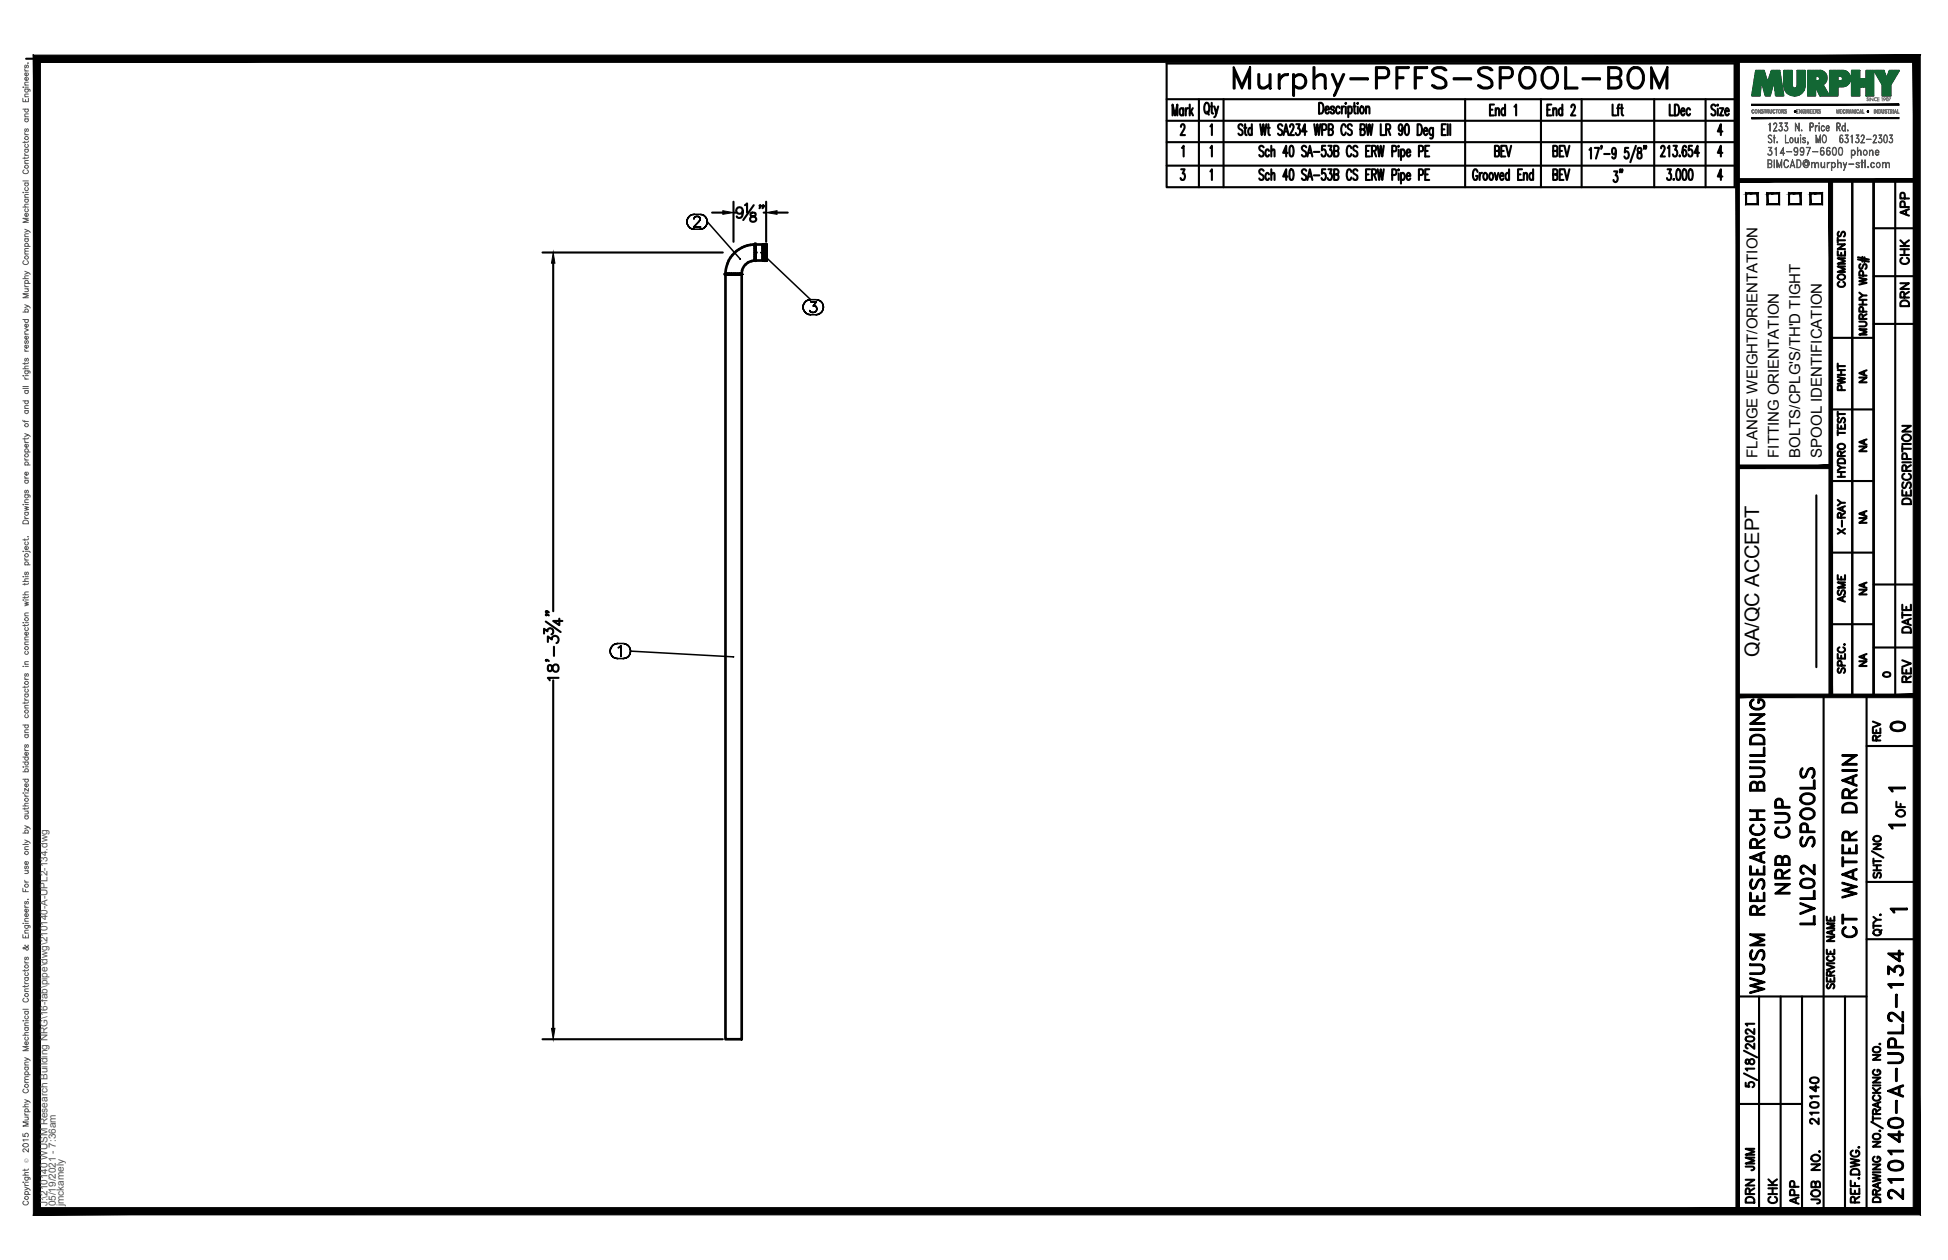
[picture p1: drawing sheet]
<svg xmlns="http://www.w3.org/2000/svg" width="432mm" height="279mm" viewBox="0 0 432 279" stroke-linecap="round" stroke-linejoin="round" font-family="sans-serif">
<defs><g id="words">
<text font-size="10.6" x="272.3" y="22.6">Murphy-PFFS-SPOOL-BOM</text>
<g font-size="6.6">
<text x="397.6" y="199.3" transform="rotate(-90 397.6 199.3)">NRB CUP</text>
<text x="403.2" y="206" transform="rotate(-90 403.2 206)">LVL02 SPOOLS</text>
<text x="412.4" y="209.2" transform="rotate(-90 412.4 209.2)">CT WATER DRAIN</text>
<text x="391.9" y="221.5" transform="rotate(-90 391.9 221.5)">WUSM RESEARCH BUILDING</text>
<text x="422.6" y="267.1" transform="rotate(-90 422.6 267.1)">210140-A-UPL2-134</text>
</g>
<g font-size="5.3">
<text x="360.5" y="41.6" transform="rotate(-90 360.5 41.6)">3&quot;</text>
<text x="417.7" y="163.3">0</text>
<text x="389.8" y="260.7" transform="rotate(-90 389.8 260.7)">JMM</text>
<text x="389.8" y="267.8" transform="rotate(-90 389.8 267.8)">DRN</text>
<text x="399.7" y="268.1" transform="rotate(-90 399.7 268.1)">APP</text>
</g>
<g font-size="4.9">
<text x="424" y="49" transform="rotate(-90 424 49)">APP</text>
<text x="424" y="59.6" transform="rotate(-90 424 59.6)">CHK</text>
<text x="409.9" y="64.9" transform="rotate(-90 409.9 64.9)">COMMENTS</text>
<text x="424" y="69.1" transform="rotate(-90 424 69.1)">DRN</text>
<text x="409.9" y="87.8" transform="rotate(-90 409.9 87.8)">PWHT</text>
<text x="424.4" y="112.9" transform="rotate(-90 424.4 112.9)">DESCRIPTION</text>
<text x="409.9" y="119.6" transform="rotate(-90 409.9 119.6)">X-RAY</text>
<text x="409.9" y="134.8" transform="rotate(-90 409.9 134.8)">ASME</text>
<text x="424.4" y="141.5" transform="rotate(-90 424.4 141.5)">DATE</text>
<text x="424.4" y="152.4" transform="rotate(-90 424.4 152.4)">REV</text>
<text x="417.7" y="165.5" transform="rotate(-90 417.7 165.5)">REV</text>
<text x="423" y="182.4" transform="rotate(-90 423 182.4)">OF</text>
<text x="403.9" y="250.5" transform="rotate(-90 403.9 250.5)">210140</text>
<text x="394.8" y="268.1" transform="rotate(-90 394.8 268.1)">CHK</text>
<text x="404.3" y="268.1" transform="rotate(-90 404.3 268.1)">JOB NO.</text>
</g>
<g font-size="4.4">
<text x="414.5" y="86.1" transform="rotate(-90 414.5 86.1)">NA</text>
<text x="414.5" y="101.2" transform="rotate(-90 414.5 101.2)">NA</text>
<text x="414.5" y="117.1" transform="rotate(-90 414.5 117.1)">NA</text>
<text x="414.5" y="133" transform="rotate(-90 414.5 133)">NA</text>
<text x="389.9" y="145.7" transform="rotate(-90 389.9 145.7)">QA/QC ACCEPT</text>
<text x="414.5" y="148.9" transform="rotate(-90 414.5 148.9)">NA</text>
</g>
<text font-size="4" x="416.3" y="151.3">0</text>
<g font-size="3.5">
<text x="417.3" y="176.7">1</text>
<text x="417.3" y="184.9">1</text>
<text x="417.7" y="203.6">1</text>
</g>
<g font-size="3.3">
<text x="389.5" y="101.5" transform="rotate(-90 389.5 101.5)">FLANGE WEIGHT/ORIENTATION</text>
<text x="394.3" y="101.5" transform="rotate(-90 394.3 101.5)">FITTING ORIENTATION</text>
<text x="399.1" y="101.5" transform="rotate(-90 399.1 101.5)">BOLTS/CPLG'S/TH'D TIGHT</text>
<text x="403.8" y="101.5" transform="rotate(-90 403.8 101.5)">SPOOL IDENTIFICATION</text>
</g>
<g font-size="2.2" fill="#545454">
<text x="10.5" y="267.5" transform="rotate(-90 10.5 267.5)">J:\210140 WUSM Research Building NRG\16-fab\pipe\dwg\210140-A-UPL2-134.dwg</text>
<text x="12.4" y="267.5" transform="rotate(-90 12.4 267.5)">05/19/2021 - 7:36am</text>
<text x="14.1" y="267.4" transform="rotate(-90 14.1 267.4)">jmckamely</text>
</g>
<text font-size="1.3" fill="#545454" x="6.3" y="257.9" transform="rotate(-90 6.3 257.9)">Ó</text>
</g></defs>
<!-- layer: HP-TWR-WLD -->
<g fill="none" stroke="#000" stroke-width=".59">
<path d="M167.4 56v-.5v.5M167.4 55.1v.4zM167.4 54.7v.4zM167.4 54.4v.3zM167.4 54.2v.2zM167.4 54.2h.1M167.4 57.8v-.2v.2M167.4 57.3v.3zM167.4 56.9v.4zM167.4 56.5v.4zM167.4 56.5v-.5v.5M167.4 57.8h.1"/>
<path d="M167.4 56l.1-1.8v3.6M167.4 54.2v3.6M167.4 56v1.8M167.5 55.1v.4zM167.5 54.7v.4zM167.5 54.4v.3zM167.5 54.2v.2zM167.5 54.3h.1M167.5 54.2h.1M167.5 57.8v-.2v.2M167.5 57.3v.3zM167.5 56.9v.4z"/>
<path d="M167.5 56.5v.4zM167.5 56.5v-.5v.5M167.5 54.2h2.4v3.6h-2.4zM169.1 57.8h.1M169.1 57.7v-.1v.1M169.1 57.6v-.3v.3M169.1 57.3v-.4v.4M169.1 56.9v-.4v.4M169.1 56.5v-.5v.5M169.1 56v-.5v.5M169.1 55.5v-.4v.4M169.1 55.1v-.4v.4"/>
<path d="M169.1 54.7v-.3v.3M169.1 54.4v-.1v.1M169.1 54.3h.1M169.4 57.8h.1M169.4 57.7v-.1v.1M169.4 57.6v-.3v.3M169.4 57.3v-.4v.4M169.4 56.9v-.4v.4M169.4 56.5v-.5v.5M169.4 56v-.5v.5M169.4 55.5v-.4v.4M169.4 55.1v-.4v.4"/>
<path d="M169.4 54.7v-.3v.3M169.4 54.4v-.1v.1M169.4 54.3h.1M169.4 54.2h.5v3.6h-.5zM169.4 54.2h.1M169.9 57.8h.1M169.9 57.7v-.1v.1M169.9 57.6v-.3v.3M169.9 57.3v-.4v.4M169.9 56.9v-.4v.4M169.9 56.5v-.5v.5M169.9 56v-.5v.5"/>
<path d="M169.9 55.5v-.4v.4M169.9 55.1v-.4v.4M169.9 54.7v-.3v.3M169.9 54.4v-.1v.1M169.9 54.3h.1M169.9 54.2h.1M160.8 60.8v.1M160.8 60.9h3.6v169.5h-3.6zM160.8 60.9h1.4M160.9 60.9h1.2M160.9 60.8h.1zM161 60.8h.3z"/>
<path d="M161.3 60.8h.4zM161.4 60.8h-.3h.3M161.7 60.8h.4zM161.7 60.8h-.3h.3M162.1 60.9h.5M162.1 60.8h.5zM162.1 60.9h.5h-.4M162.2 60.8h-.5h.5M162.6 60.8h-1.7a6.4 6.4 0 0 1 6.5-6.5v3.4a3.2 3.2 0 0 0-3.1 3.1h.1M162.6 60.8h-.4h.4M162.6 60.9h.5h-.5M162.6 60.8h.5"/>
<path d="M162.6 60.9h.9M163.1 60.8h-.5h.5M163.1 60.8h.4M163.5 60.8h-.4h.4M163.5 60.8h.4M163.9 60.8h-.4h.4M163.9 60.8h.4zM163.9 60.8h.3M164.2 60.8h.2M164.2 60.9h.2h-1.3h1.3M164.2 60.8h-.3h.3M164.4 60.8h-.2h.2"/>
<path d="M164.5 60.8v.1"/>
</g>
<g fill="#000">
<circle cx="167.4" cy="56" r=".3"/>
<circle cx="167.5" cy="56" r=".3"/>
<circle cx="163.1" cy="60.9" r=".3"/>
<circle cx="163.5" cy="60.9" r=".3"/>
</g>
<path d="M167.3 53.8l.1 .4M167.6 53.8l-.1 .4M160.4 60.6l.4 .2M160.8 60.9h-.4" fill="none" stroke="#000" stroke-width=".22"/>
<g fill="none" stroke="#000" stroke-width=".34">
<path d="M152.3 49.2v.5v-.5M152.3 48.7v.5v-.5M152.3 49.7l.3 .5-.3-.5M152.6 48.2l-.3 .5 .3-.5M152.6 50.2l.3 .3-.3-.3M152.9 47.8l-.3 .4 .3-.4M152.9 50.5l.5 .3-.5-.3M153.4 47.6l-.5 .2 .5-.2M153.4 50.8h.5h-.5M153.7 50.4h1.6h-1.6M153.8 48.5h.1M153.8 48.5l.2-.3-.2 .3"/>
<path d="M153.9 47.5l-.5 .1 .5-.1M153.9 50.8h1.2M153.9 47.5h1.2M154 48.2l.1-.1-.1 .1M154.1 48.1l.2-.1-.2 .1M154.3 48h.5h-.5M154.8 48l.2 .1-.2-.1M154.8 49.2l-1.1 1.2 1.1-1.2M155 48.1l.1 .1-.1-.1M155.1 48.9l-.3 .3 .3-.3M155.1 48.2l.1 .3-.1-.3M155.1 50.8h.5h-.5"/>
<path d="M155.2 48.7l-.1 .2 .1-.2M155.2 48.5v.2v-.2M155.6 47.6l-.5-.1 .5 .1M155.6 50.8l.5-.3-.5 .3M156.1 47.8l-.5-.2 .5 .2M156.1 50.5l.3-.3-.3 .3M156.4 48.2l-.3-.4 .3 .4M156.4 50.2l.3-.5-.3 .5M156.7 48.7l-.3-.5 .3 .5M156.7 49.7l.1-.5-.1 .5M156.8 49.2l-.1-.5 .1 .5 7.3 8.2M168.7 56l11 10.4"/>
<path d="M178 68.1l.1 .5-.1-.5M178.1 67.6l-.1 .5 .1-.5M178.1 68.6l.2 .5-.2-.5M178.3 67.1l-.2 .5 .2-.5M178.3 69.1l.4 .4-.4-.4M178.7 66.7l-.4 .4 .4-.4M178.7 69.5l.4 .2-.4-.2M179.1 66.5l-.4 .2 .4-.2M179.1 69.7l.6 .1-.6-.1M179.5 68.9l.2 .3zM179.7 66.4l-.6 .1 .6-.1M179.7 66.9h1.3h-1.3"/>
<path d="M179.7 69.2l.7 .1zM179.7 69.8h1.2M179.7 66.4h1.2M180.3 67.8h.3h-.3M180.6 67.8l.2 .1-.2-.1M180.7 69.2l-.3 .1 .3-.1M180.8 67.9l.2 .2-.2-.2M180.9 69.8l.5-.1-.5 .1M181 66.9l-.7 .9 .7-.9M181 68.9l-.3 .3 .3-.3M181 68.1v.3v-.3M181 68.4v.5z"/>
<path d="M181.4 66.5l-.5-.1 .5 .1M181.4 69.7l.4-.2-.4 .2M181.8 66.7l-.4-.2 .4 .2M181.8 69.5l.4-.4-.4 .4M182.2 67.1l-.4-.4 .4 .4M182.2 69.1l.2-.5-.2 .5M182.4 67.6l-.2-.5 .2 .5M182.4 68.6l.1-.5-.1 .5M182.5 68.1l-.1-.5 .1 .5M135.2 144.4l.1 .5-.1-.5M135.3 143.9l-.1 .5 .1-.5M135.3 144.9l.3 .5-.3-.5"/>
<path d="M135.6 143.4l-.3 .5 .3-.5M135.6 145.4l.3 .3-.3-.3M135.9 143l-.3 .4 .3-.4M135.9 145.7l.5 .3-.5-.3M136.4 142.8l-.5 .2 .5-.2M136.4 146h.5h-.5M136.9 142.7l-.5 .1 .5-.1M136.9 146h1.2M136.9 142.7h1.2M137.1 143.6l.2-.1-.2 .1M137.3 143.5l.3-.3-.3 .3M137.6 143.2v2.4v-2.4"/>
<path d="M138.1 146h.5h-.5M138.6 142.8l-.5-.1 .5 .1M138.6 146l.5-.3-.5 .3M139.1 143l-.5-.2 .5 .2M139.1 145.7l.4-.3-.4 .3M139.5 143.4l-.4-.4 .4 .4M139.5 145.4l.2-.5-.2 .5M139.7 143.9l-.2-.5 .2 .5M139.7 144.9l.1-.5-.1 .5M139.8 144.4l-.1-.5 .1 .5M139.8 144.4l22.7 1.3M162.5 145.6h.1"/>
</g>
<!-- layer: PS-BDR -->
<g fill="#000" stroke="#000" stroke-width=".22">
<path d="M388.3 26.1v.2l32.6-.2zM388.3 26.3l32.6-.2v.2z"/>
<path d="M388.3 23.1v.3l32.6-.3zM388.3 23.4l32.6-.3v.3z"/>
<path d="M7.4 12.2v257.2l1.6-1.6zM7.4 12.2l1.6 1.6v254zM7.4 12.2l1.6 1.6 416.6-1.6zM9 13.8l416.6-1.6-1.5 1.6zM425.6 12.2l-1.5 1.6 1.5 255.6zM424.1 13.8l1.5 255.6-1.5-1.6zM7.4 269.4h418.2l-1.5-1.6zM9 267.8h415.1l-416.7 1.6z"/>
</g>
<!-- layer: PS-BDR-T -->
<g fill="none" stroke="#000" stroke-width=".47">
<path d="M415.3 40v114.3h-4.7v-114.2v114.2h-4.8v-114.2M387 42.9h2.6v2.4h-2.6zM391.8 42.9h2.6v2.4h-2.6zM396.6 42.9h2.5v2.4h-2.5zM401.3 42.9h2.6v2.4h-2.6zM411.8 57.5l2.5 .5M411.8 57.1l2.5 .5M412.4 58.6a.59 .59 0 0 0-.3 .5 .59 .59 0 0 0 .4 .5l.3-.1 .3-.8 .4-.1a.64 .64 0 0 1 0 1M412.8 57v1M413.3 57.1v1M405.8 74.9h9.5M412.1 71.3l1.4 .1a.52 .52 0 0 1 .2 .6 .52 .52 0 0 1-.4 .4h-1.2"/>
<path d="M412.1 61.6l1.7 .4-1.7 .3 1.7 .4-1.7 .4M412.1 67.5h1.7M412.1 66.5h1.7M412.1 64.9l.8 .6M412.9 70.7l-.1-.9-.4-.1-.3 .3v.7h1.7M412.9 66.5v1M413 69.1l-.1-.9-.5-.1-.3 .3v.7h1.7M413 61.1l-.1-.9-.5-.1-.3 .3v.7h1.7M413.8 73h-1.7l1.7 .6-1.7 .6h1.7M413.8 65.5h-.9l-.8 .6M413.8 69.7l-.9 .5M405.8 90.8h9.5"/>
<path d="M407.4 94.1v1h1.6v-1M407.4 96h1.6M407.4 91.3v1.1M407.4 95.4v1.1M407.4 91.8h1.6M407.4 98.7a.79 .79 0 0 1 1-.3 .79 .79 0 0 1 .5 .9 .78 .78 0 0 1-1 .3 .78 .78 0 0 1-.5-.9zM407.6 92.7a.59 .59 0 0 0-.3 .5 .59 .59 0 0 0 .4 .5l.3-.1 .3-.8 .4-.1a.65 .65 0 0 1 0 1M408.1 94.5v.6M402.6 109.8v38.1M405.8 106.7h9.5M407.4 105.7h1.6M407.4 104.7h1.6"/>
<path d="M407.4 103.1l.7 .6M407.4 102a.9 .9 0 0 1 1.6 .2v.5h-1.6zM408.1 101.1l-.1-.9-.3-.1-.3 .3v.7h1.6M408.1 104.7v1M409 103.7h-.9l-.7 .6M409 100.1l-.9 .5M405.8 122.5h9.5M405.8 138.4h9.5M407.4 145v1h1.6v-1M407.6 148.2a.59 .59 0 0 0-.3 .5 .59 .59 0 0 0 .4 .5l.3-.2 .3-.7 .4-.1a.65 .65 0 0 1 0 1M407.7 143.5a.59 .59 0 0 0-.3 .7 .59 .59 0 0 0 .6 .5h.4a.59 .59 0 0 0 .6-.5 .59 .59 0 0 0-.4-.7M408.1 145.4v.6"/>
<path d="M408.2 147.6l-.1-.9-.4-.2-.3 .4v.7h1.6M408.8 142.9h.2z"/>
</g>
<!-- layer: PS-DIM -->
<path d="M5.8 13h419" fill="none" stroke="#000" stroke-width=".47"/>
<!-- layer: 0 -->
<g fill="none" stroke="#000" stroke-width=".47">
<path d="M415.3 40v114.3M420.1 40v114.3M415.3 50.6h9.5M415.3 61.2h9.5M415.3 71.8h9.5M415.3 129.6h9.5M415.3 143.6h9.5M386.6 238l2.9 1.5M386.6 233l2.9 1.5M387 235a.6 .6 0 0 0 .2 .9l.5-.2a.62 .62 0 0 1 .5-.8 .62 .62 0 0 1 .7 .7 .63 .63 0 0 1-.8 .4 .63 .63 0 0 1-.4-.8 .4 .4 0 0 0-.7-.2zM387 230l.8-.2a.85 .85 0 0 1 1.1 .6 1.14 1.14 0 0 1-1.9 0zM388.9 237h-1.9l.3 .4"/>
<path d="M388.9 231.4v1.2l-1-.8-.6-.3-.3 .2v.5l.4 .3M388.9 228.2v1.1l-1-.8-.6-.3-.3 .2v.5l.4 .3M388.9 227h-1.9l.3 .4M387 240.1v.8l.8 .1a.62 .62 0 0 1 0-.9 .62 .62 0 0 1 .9 .1 .62 .62 0 0 1-.2 .9"/>
</g>
<g fill="#000" stroke="#000" stroke-width=".22">
<path d="M384.8 13l.8 255.6v-255.6zM384.8 13l.8 255.6h-.8z"/>
<path d="M385.2 39.6v.8l39.6-.8zM385.2 40.4l39.6-.8v.8z"/>
<path d="M424.5 40l.8 114.3v-114.3zM424.5 40l.8 114.3h-.8z"/>
<path d="M385.2 153.9v.8l39.6-.8zM385.2 154.7l39.6-.8v.8z"/>
</g>
<!-- layer: PS-LOGO -->
<g fill="none" stroke="#545454" stroke-width=".22">
<path d="M5.1 19.3h.1zM5.5 19.8h.9l.2 .1v.4M5.5 15.3v.3l.3 .1M5.5 18.9h.8M5.5 15.7h.8M5.5 19.3h.8M5.7 19.8a.38 .38 0 0 0-.1 .5 .38 .38 0 0 0 .6 0 .38 .38 0 0 0-.1-.5M5.7 14.4l-.2 .3v.3h.3l.1-.4 .2-.2 .2 .3-.2 .4M6.1 17.2a.38 .38 0 0 1 .1 .5 .38 .38 0 0 1-.6 0 .38 .38 0 0 1 .1-.5h.1v.7M6.1 16.2a.38 .38 0 0 1 .1 .5 .38 .38 0 0 1-.6 0 .38 .38 0 0 1 .1-.5h.1v.6M6.2 13.9v.1zM6.3 18.2l-.8 .1v.3l.2 .3"/>
<path d="M5.1 21.8v.7h1.2v-.7M5.1 24.2h1.2M5.4 37.7a.43 .43 0 0 0-.3 .5 .43 .43 0 0 0 .4 .3h.3a.43 .43 0 0 0 .5-.3 .43 .43 0 0 0-.3-.5M5.5 34v.3l.3 .1M5.5 29.4v.3l.3 .2M5.5 31.3v.4M5.5 34.8v.4M5.5 36.2h.8M5.5 34.4h.8M5.5 33.1h.8M5.5 29.9h.8M5.5 26.4h.8"/>
<path d="M5.5 25.9h.8M5.5 21.4h.8M5.7 33.1a.38 .38 0 0 0-.1 .5 .38 .38 0 0 0 .6 0 .38 .38 0 0 0-.1-.5M5.7 32a.4 .4 0 0 0-.1 .6 .4 .4 0 0 0 .6 0 .4 .4 0 0 0-.1-.6M5.7 28.6l-.2 .2v.3h.3l.1-.4 .2-.1 .2 .2-.2 .4M5.7 26.4a.38 .38 0 0 0-.1 .5 .38 .38 0 0 0 .6 0 .38 .38 0 0 0-.1-.5M5.7 24.2a.38 .38 0 0 0-.1 .6 .38 .38 0 0 0 .6 0 .38 .38 0 0 0-.1-.6M5.7 22.1v.4M6.3 35.6h-.8v.3l.2 .3M6.3 34.8l-.3 .3h-.9M6.3 31.3l-.3 .3h-.9M6.3 25.3h-.8v.3l.2 .3"/>
<path d="M6.3 20.9h-.8v.3l.2 .2M391.9 34.2l.2 .2M392 36.3l.6-.1v-.6l-.6-.1v1.6l.6-.1v-.6h-.6M392.1 30a.44 .44 0 0 1 .7 .2 .38 .38 0 0 0-.6-.2 .38 .38 0 0 0-.1 .5l.4 .3a.46 .46 0 0 1 .2 .7 .46 .46 0 0 1-.7-.1 .41 .41 0 0 0 .6 .1 .41 .41 0 0 0 0-.6l-.6-.4zM392.3 33.3a.53 .53 0 0 1 .5 .8 .53 .53 0 0 1-.9 0 .47 .47 0 0 0 .7 .2l.2-.3M392.4 27.2l-.1 1.9v-1.7l-.2 .2zM392.4 36.3l.3 .1v.6l-.8 .2v-1.8l.8 .2v.6l-.3 .2M392.5 33.4a.51 .51 0 0 1 .3 .5 .51 .51 0 0 1-.3 .5M392.7 32.8l-.7-.1h.8l-.5 .7M392.7 32.7l-.5 .7 .4 .1 .2 .3M393.1 30.5l.4 .1zM393.1 29l.8 .1h-.8l.7-1.3-.2-.5h-.2l-.3 .4 .1-.3a.39 .39 0 0 1 .6 0 .39 .39 0 0 1 0 .5l-.7 1.2"/>
<path d="M393.3 35.4v1.8zM393.3 29.9v1.8zM393.4 33l.4-.3v1.7l-.1-1.6zM393.9 35.4l.5 1.5 .6-1.5v1.8l-.1-1.4-.5 1.4-.5-1.4v1.4zM393.9 31.4l.1 .3zM393.9 31.5l.1 .1zM394.4 28.8l.1 .2M394.7 27.9a.55 .55 0 0 1 .4 .7 .55 .55 0 0 1-.7 .4l-.1-.3 .4 .3 .3-.4M394.7 33.9l.9 .1h-1l.7-1.3v1.7v-1.5l-.6 1.1M394.8 28l.2 .5-.2 .5M395 27.3l-.6-.1h.6l-.3 .8M395 27.2l-.4 .8 .4 .1v.3"/>
<path d="M395.5 28.8l.2 .2M395.7 35.5a.47 .47 0 0 1 .7 .3l-.3-.3h-.3a1.08 1.08 0 0 0 0 1.6h.3l.3-.3a.44 .44 0 0 1-.4 .4 .44 .44 0 0 1-.5-.4l-.1-.7zM395.8 29.9v1.7l.7 .1h-.7zM395.8 27.9a.55 .55 0 0 1 .5 .7 .55 .55 0 0 1-.7 .4l-.1-.3 .4 .3 .4-.4M396 28l.3 .5-.3 .5M396 33.6l1.2 .1zM396.2 27.3l-.6-.1h.7l-.5 .8M396.2 27.2l-.4 .8 .3 .1 .2 .3M396.9 30.6a.57 .57 0 0 1 .7 .4 .57 .57 0 0 1-.4 .7l-.3-.1-.2-.4zM396.9 36.8h.8M397 30.6a.52 .52 0 0 1 .4 .5 .52 .52 0 0 1-.4 .5l-.2-.4zM397 36.7h.7"/>
<path d="M397.3 35.4l.6 1.8-.6-1.5-.5 1.5zM397.7 33.3l.3 .4 .3-.1 .2-.3M397.7 33.1l.3-.3h.3l.2 .3M397.8 34.3h.5M397.9 30.5l.1 1 .3 .1 .3-.2-.3 .3-.3-.1-.1-.2zM398 27.2l.8 1.6v-1.6v1.9l-.8-1.6v1.6zM398 32.8l-.3 .4 .3 .5M398.2 32.8a1.22 1.22 0 0 1 .1 1.6M398.3 35.4h.5a1.05 1.05 0 0 1 0 1.8h-.5zM398.3 35.5a.84 .84 0 0 1 .9 .5 .84 .84 0 0 1-.2 .9l-.7 .2zM398.5 33.5l-.2 .2a.49 .49 0 0 1-.6-.2 .49 .49 0 0 1 .1-.6 .49 .49 0 0 1 .7 0v.4a.81 .81 0 0 1-.5 1.1l-.3-.2 .1 .2M398.5 33.3l-.3 .4"/>
<path d="M398.6 30.5v1.2zM399 30l.1-.1v.3zM399.1 33.3l.3 .4 .3-.1 .1-.3M399.1 33.1l.3-.3h.3l.1 .3M399.1 30h.1M399.1 30.5v1.2zM399.1 34.3h.6M399.4 28.8v.3l-.1-.1zM399.4 28.9h.1M399.4 32.8a.51 .51 0 0 0-.3 .4 .51 .51 0 0 0 .3 .5M399.5 32.8a1.22 1.22 0 0 1 .1 1.6M399.6 31.5h.6"/>
<path d="M399.6 30.8l.6 .6-.2 .3-.4-.1v-.2l.1 .2M399.6 30.7h.6M399.7 30.6v.3M399.8 33.5l-.1 .2a.5 .5 0 0 1-.7-.5 .5 .5 0 0 1 .7-.4l.2 .5a.83 .83 0 0 1-.5 1.1l-.3-.2 .1 .2M399.8 33.3l-.3 .4M399.9 35.6a.74 .74 0 0 1 1 .2 .74 .74 0 0 1-.1 1l-.1-1 .1 .9a.68 .68 0 0 0-.3-1.2 .68 .68 0 0 0-.8 .9 .66 .66 0 0 0 .4 .7 .66 .66 0 0 0 .7-.2 .7 .7 0 0 1-.9 .1 .7 .7 0 0 1-.2-.8zM400 36l.2-.2 .4 .1 .1 .2-.5-.2-.2 .3 .1 .4 .4 .1 .2-.2-.1 .2-.4 .1-.2-.2zM400.1 30.6l.1 .2-.2-.3-.4 .1v.2l.6 .5M400.1 31.2v.4M400.7 31.5h.1M400.8 31.9l-.1-.5 .1 .4-.2 .2M400.8 31.7v.1"/>
<path d="M401.3 28.1l.6-.1v-.6l-.6-.1-.1 1.8v-1.9h.5l.2 .4v.4l-.2 .2h-.4M401.3 32.7l-.7 1.7 .7-1.7h-.9l.9 .1M401.6 36v1.2zM401.8 33.6l1.2 .1zM401.8 36.1h.5l.1 1.1-.2-1-.3-.1-.3 .3zM402.4 27.8v1.3zM402.5 29.9l.5 1.5 .5-1.5v1.8l-.1-1.4-.4 1.4-.4-1.4-.1 1.4zM402.6 36.1h.4l.1 1.1-.1-1-.3-.1-.3 .3zM402.6 27.9l.3-.1-.3 .2-.2 .4zM403.2 27.2l.1 .1v.2zM403.2 27.3h.1M403.2 27.8l.1 1.3z"/>
<path d="M403.5 34l.4 .4 .3-.1 .1-.3M403.5 33.8l.4-.4 .3 .1 .1 .3M403.6 36l.2 1 .3 .1 .3-.2-.3 .3-.4-.1zM403.7 32.8h.5M403.8 32.8l-.2 .2a1.17 1.17 0 0 0 .2 1.4M403.8 27.9l.4-.1 .2 .4-.2-.3a.54 .54 0 0 0-.4 .6 .54 .54 0 0 0 .4 .5l.2-.3-.2 .4h-.2l-.3-.5zM403.8 33.4l-.3 .5M404.1 33.4l.2 .5-.2 .5M404.1 30l.2-.1a.95 .95 0 0 1 .6 .9 .95 .95 0 0 1-.6 .9 1.24 1.24 0 0 1-.2-1.7zM404.1 30.1l.2-.1a.87 .87 0 0 1 .5 .8 .87 .87 0 0 1-.5 .8 1.19 1.19 0 0 1-.2-1.5zM404.2 32.8l.1 .1-.4-.2a1.42 1.42 0 0 0-.2 1.7 .49 .49 0 0 0 .6-.2 .49 .49 0 0 0-.1-.7 .49 .49 0 0 0-.7 .1M404.4 36l.1 1.2z"/>
<path d="M404.8 28.4h.6l-.2-.5a.54 .54 0 0 0-.4 .6 .54 .54 0 0 0 .4 .5l.2-.3-.2 .4a.63 .63 0 0 1-.4-.6 .63 .63 0 0 1 .4-.7l.3 .7h-.7M404.9 34l.3 .4 .3-.1 .2-.3M404.9 33.8l.3-.4 .3 .1 .2 .3M405 36l.1 1.2zM405.1 32.8h.5M405.1 32.8l-.1 .2a1.17 1.17 0 0 0 .2 1.4M405.2 33.4l-.3 .5M405.3 36.1l.3-.1-.5 .5zM405.4 33.4l.3 .5-.3 .5M405.5 32.8l.2 .1a.36 .36 0 0 0-.6-.1l-.2 .6v.8l.2 .2a.49 .49 0 0 0 .6-.2 .49 .49 0 0 0-.1-.7 .49 .49 0 0 0-.7 .1M406 36v1.8zM406.2 36.1a.53 .53 0 0 1 .7 .5 .53 .53 0 0 1-.7 .5l-.2-.2 .3 .2a.51 .51 0 0 0 .5-.5 .51 .51 0 0 0-.5-.5l-.3 .2z"/>
<path d="M406.3 32.8l.4-.1a1.13 1.13 0 0 1 0 1.7h-.1a1.28 1.28 0 0 1-.3-1.6zM406.3 34.3h.6M406.3 32.8h.6M406.4 32.8l-.2 .6 .2 1M406.8 32.8l.2 .6-.2 1M407.2 28.1l.6-.1v-.6l-.6-.1-.1 1.8v-1.9l.7 .1 .1 .7-.3 .2h-.4M407.3 35.4l.1 1.8zM407.5 28.2l.4 .9-.3-.9M407.6 36.1h.5l.1 1.1-.2-1-.3-.1-.3 .3zM407.7 32.8l.3-.1a1.13 1.13 0 0 1 0 1.7h-.1a1.28 1.28 0 0 1-.2-1.6zM407.7 34.3h.5M407.7 32.8h.5"/>
<path d="M407.8 32.8l-.2 .6 .2 1M407.8 31.3l.3 .3 .4-.3M407.8 31l.3-.3 .4 .3M408 30.1h.4M408 30l-.1 .3a1.28 1.28 0 0 0 .2 1.3M408.1 30.7l-.3 .4M408.2 32.8l.2 .6-.2 1M408.2 30.7l.3 .4-.3 .5M408.4 30l.1 .2a.33 .33 0 0 0-.5-.2l-.2 .7 .2 .9a.48 .48 0 0 0 .5-.5 .48 .48 0 0 0-.5-.4l-.2 .1M408.5 27.9l.3-.1 .2 .3-.2-.2a.54 .54 0 0 0-.5 .6 .54 .54 0 0 0 .5 .5l.2-.2-.2 .3-.5-.3zM409 27.2l.1 1.9zM409 37l-.5-1 .5 1.2"/>
<path d="M409 31.4l.1 .2M409.2 30.7l.4 .1 .1 .2M409.3 30.6a.53 .53 0 0 1 .4 .6 .53 .53 0 0 1-.7 .4v-.2a.36 .36 0 0 0 .6 .1l.1-.2M409.3 36l-.6 1.8zM409.4 30.7l.3 .4-.3 .5M409.6 28.8v.3zM409.6 28.9v.1zM409.6 30l-.6-.1h.7l-.4 .8M409.6 29.9l-.4 .8M409.8 36.4h1.1zM410.4 33.3v1.7zM410.6 33.3a.53 .53 0 0 1 .7 .6 .53 .53 0 0 1-.7 .5l-.2-.2 .3 .2a.51 .51 0 0 0 .5-.5 .51 .51 0 0 0-.5-.6l-.3 .2z"/>
<path d="M410.6 29.9l-.1 1.8v-1.6l-.2 .2zM411.3 31.4l.2 .2M411.5 37h.6M411.5 36.4l.6 .3v.2a.38 .38 0 0 1-.3 .3 .38 .38 0 0 1-.4-.3l.2 .2M411.5 36.2h.6M411.6 36.1v.3M411.6 30.6a.52 .52 0 0 1 .5 .6 .52 .52 0 0 1-.7 .4l-.1-.2a.36 .36 0 0 0 .6 .1l.2-.2M411.7 32.7l.1 1.7zM411.8 30.7l.3 .4-.1 .3-.2 .2M412 36.1l.1 .2a.38 .38 0 0 0-.3-.3 .38 .38 0 0 0-.4 .3l.7 .5M412 36.7v.4M412 33.3h.5v1.1v-.8l-.2-.3-.5 .3z"/>
<path d="M412 30l-.6-.1h.7l-.5 .8M412 29.9l-.4 .8 .3 .1 .2 .2M412.5 36l.5 .1zM412.5 31.6l.8 .1h-.8l.7-1.3-.2-.4h-.2l-.3 .3 .1-.2a.39 .39 0 0 1 .6-.1 .39 .39 0 0 1 0 .6l-.7 1.1M412.7 35.4l.1 1.8zM413.2 33.3a.54 .54 0 0 1 .7 .6 .54 .54 0 0 1-.7 .5l-.2-.5zM413.4 35.4l.1 1.8zM413.7 30.8l1 .1zM414 36.9l.2 .1-.1 .2zM414 37l.1 .1zM414.4 33.3v1.1zM414.6 33.3h.5l.1 1.1-.1-1-.3-.1-.4 .3z"/>
<path d="M414.7 36.3l.3-.3 .4 .1v.3v-.2a.46 .46 0 0 0-.7 .4 .46 .46 0 0 0 .7 .4v-.1l-.2 .3a.59 .59 0 0 1-.5-.3 .59 .59 0 0 1 0-.6zM415.2 31.6l.8 .1h-.9a1.94 1.94 0 0 0 .8-1.4l-.2-.3h-.3l-.2 .3 .1-.2 .4-.2 .2 .5-.7 1.3M415.7 33.8h.7l-.2-.5a.48 .48 0 0 0-.5 .6 .48 .48 0 0 0 .6 .4l.1-.2-.1 .3a.53 .53 0 0 1-.6-.5 .53 .53 0 0 1 .6-.6l.2 .6h-.8M416 36.3l.1-.2a.53 .53 0 0 1 .7 .5 .53 .53 0 0 1-.7 .5l-.1-.2zM416.4 31.4l.2 .2M416.7 30.6a.53 .53 0 0 1 .5 .6 .53 .53 0 0 1-.7 .4l-.2-.2 .5 .2 .3-.3M416.9 30.7l.2 .4-.2 .5M417.1 30l-.6-.1h.6l-.4 .8M417.1 29.9l-.5 .8 .4 .1 .1 .2M417.3 36l.1 1.2zM417.5 36.1h.5l.1 1.1-.1-.8-.2-.3-.4 .3zM417.7 30l.3-.1a1.32 1.32 0 0 1 0 1.8l-.3-.1-.2-.7z"/>
<path d="M417.7 31.5h.5M417.7 30.1h.5M417.8 30l-.2 .7 .2 .9M418.2 30l.1 .7-.1 .9M418.3 36.1h.4l.1 1.1-.1-1-.3-.1-.3 .3zM418.8 31.4l.2 .2M419.1 30.6a.53 .53 0 0 1 .4 .6 .53 .53 0 0 1-.7 .4v-.2a.36 .36 0 0 0 .6 .1l.1-.2M419.3 30.7l.2 .4-.2 .5M419.4 30l-.6-.1h.7l-.4 .8M419.4 29.9l-.4 .8 .4 .1 .1 .2M5.1 42.7h.1zM5.1 45.9h1.2"/>
<path d="M5.1 40.1h1.2M5.4 57.8a.43 .43 0 0 0-.3 .5 .43 .43 0 0 0 .4 .4h.3a.43 .43 0 0 0 .5-.4 .43 .43 0 0 0-.3-.5M5.5 50.8l.8 .4-.8 .3M5.5 56.3h.8M5.5 54.6h1.2M5.5 52.9h.8M5.5 52.5h.8M5.5 44.2h.8M5.5 43.8h.8M5.5 40.6h.8M5.5 42.7h.8M5.7 54.6a.38 .38 0 0 1-.1-.5 .38 .38 0 0 1 .6 0 .38 .38 0 0 1-.1 .5"/>
<path d="M5.7 52.9a.38 .38 0 0 0-.1 .6 .38 .38 0 0 0 .6 0 .38 .38 0 0 0-.1-.6M5.7 46.3a.38 .38 0 0 0-.1 .6 .38 .38 0 0 0 .6 0 .38 .38 0 0 0-.1-.6M5.7 44.2a.38 .38 0 0 0-.1 .5 .38 .38 0 0 0 .6 0 .38 .38 0 0 0-.1-.5M5.7 41.6a.38 .38 0 0 0-.1 .6 .38 .38 0 0 0 .6 0 .38 .38 0 0 0-.1-.6M5.7 40.6a.38 .38 0 0 0-.1 .5 .38 .38 0 0 0 .6 0 .38 .38 0 0 0-.1-.5M6.1 47.3a.38 .38 0 0 1 .1 .6 .38 .38 0 0 1-.6 0 .38 .38 0 0 1 .1-.6h.1v.7M6.3 55.7l-.8 .1v.2l.2 .3M6.3 55.1h-.8v.3l.2 .3M6.3 51.8l-.8 .1v.3l.2 .3M6.3 51.2l.4 .4M6.3 48.4h-1.2l1.2 .4-1.2 .5h1.2M6.3 45.3h-.8v.3l.2 .3"/>
<path d="M6.3 43.1l-.8 .1v.3l.2 .3M5.1 70.9h1.2M5.1 69.2h1.2M5.1 61.8h1.2M5.5 77.4v.3l.3 .2M5.5 73.7v.2l.3 .2M5.5 72.8l.8 .4-.8 .3M5.5 67.5l.8 .4-.8 .3M5.5 63.1v.3l.3 .2M5.5 60.1l.8 .4-.8 .3M5.5 77.9h.8M5.5 74.1h.8"/>
<path d="M5.5 64h.8M5.5 63.6h.8M5.5 62.9h1.2M5.7 79.4l-.2 .3v.3h.3l.1-.4 .2-.2 .2 .3-.2 .4M5.7 75.6l-.2 .2v.3h.3l.1-.4 .2-.1 .2 .2-.2 .4M5.7 70.9a.38 .38 0 0 0-.1 .5 .38 .38 0 0 0 .6 0 .38 .38 0 0 0-.1-.5M5.7 69.2a.38 .38 0 0 1-.1-.6 .38 .38 0 0 1 .6 0 .38 .38 0 0 1-.1 .6M5.7 62.9a.38 .38 0 0 1-.1-.6 .38 .38 0 0 1 .6 0 .38 .38 0 0 1-.1 .6M6 64l.3 .3-.1 .3-.7 .1M6.1 76.5a.38 .38 0 0 1 .1 .6 .38 .38 0 0 1-.6 0 .38 .38 0 0 1 .1-.6h.1v.7M6.1 74.5a.38 .38 0 0 1 .1 .6 .38 .38 0 0 1-.6 0 .38 .38 0 0 1 .1-.6h.1v.7M6.1 71.9a.38 .38 0 0 1 .1 .5 .38 .38 0 0 1-.6 0 .38 .38 0 0 1 .1-.5h.1v.6"/>
<path d="M6.3 67.9l.4 .4M6.3 65.1h-1.2l1.2 .5-1.2 .4h1.2M6.3 61.2h-.8v.3l.2 .3M6.3 60.5l.4 .4M5.1 93.2l.2 .3h1M5.1 83.3h.1zM5.1 88.9h1.2M5.1 86.1h1.2M5.1 85.7h1.2M5.1 81.8h1.2M5.5 97.6v.3l.3 .2M5.5 96.1l.8 .4-.8 .3"/>
<path d="M5.5 83.6v.3l.3 .2M5.5 82.2l1 .1 .1 .4M5.5 80.4v.4M5.5 93.2v.4M5.5 97.1v.4M5.5 98.1h.8M5.5 91h.8M5.5 90.6h.8M5.5 86.6h.8M5.5 84.1h.8M5.5 83.3h.8M5.7 91a.38 .38 0 0 0-.1 .6 .38 .38 0 0 0 .6 0 .38 .38 0 0 0-.1-.6"/>
<path d="M5.7 88.9a.38 .38 0 0 0-.1 .5 .38 .38 0 0 0 .6 0 .38 .38 0 0 0-.1-.5M5.7 86.6a.38 .38 0 0 0-.1 .6 .38 .38 0 0 0 .6 0 .38 .38 0 0 0-.1-.6M5.7 82.2a.38 .38 0 0 0-.1 .6 .38 .38 0 0 0 .6 0 .38 .38 0 0 0-.1-.6M6.1 98.5a.38 .38 0 0 1 .1 .6 .38 .38 0 0 1-.6 0 .38 .38 0 0 1 .1-.6h.1v.7M6.3 97.1l-.3 .2h-.9M6.3 96.5l.4 .3M6.3 89.9l-.8 .1v.3l.2 .3M6.3 81.2h-.8v.3l.2 .3M6.3 80.4l-.3 .2h-.9M5.1 111.9h.1zM5.2 115.6a.69 .69 0 0 1 1.1 .1v.4h-1.2zM5.5 114.5v.3l.3 .2"/>
<path d="M5.5 112.3l.8 .2-.8 .2 .8 .3-.8 .2M5.5 109.7h.9l.2 .1v.5M5.5 105.6v.3l.3 .1M5.5 101.6v.2l.3 .2M5.5 119.5v.4M5.5 115h.8M5.5 113.6h.8M5.5 111.4h.8M5.5 106.5h.8M5.5 106h.8M5.5 103.1h1.2M5.5 102h.8"/>
<path d="M5.5 100.2h1.2M5.5 111.9h.8M5.7 113.6a.38 .38 0 0 0-.1 .6 .38 .38 0 0 0 .6 0 .38 .38 0 0 0-.1-.6M5.7 109.7a.4 .4 0 0 0-.1 .6 .4 .4 0 0 0 .6 0 .4 .4 0 0 0-.1-.6M5.7 108.7l-.2 .3v.3h.3l.1-.4 .2-.2 .2 .3-.2 .3M5.7 106.5a.38 .38 0 0 0-.1 .6 .38 .38 0 0 0 .6 0 .38 .38 0 0 0-.1-.6M5.7 103.1a.38 .38 0 0 1-.1-.5 .38 .38 0 0 1 .6 0 .38 .38 0 0 1-.1 .5M5.7 100.2a.4 .4 0 0 1-.1-.6 .4 .4 0 0 1 .6 0 .4 .4 0 0 1-.1 .6M6.1 104.7a.38 .38 0 0 1 .1 .5 .38 .38 0 0 1-.6 0 .38 .38 0 0 1 .1-.5h.1v.7M6.2 119h.1M6.3 119.4l-.3 .3h-.9M6.3 110.8l-.8 .1v.3l.2 .2"/>
<path d="M5.1 138.1h.1zM5.1 133h.1zM5.1 127.9h.1zM5.1 122.2h.1zM5.1 131.9h1.2M5.1 128.9h1.2M5.5 133.4l.8 .3-.8 .2 .8 .2-.8 .3M5.5 123.7v.3l.3 .2M5.5 129.4v.3M5.5 132.3v.4M5.5 138.5v.4M5.5 136.6h.8"/>
<path d="M5.5 125.3h1.2M5.5 124.2h.8M5.5 122.2h1l.2 .3M5.5 138.1h.8M5.5 133h.8M5.5 127.9h.8M5.7 139.2a.38 .38 0 0 0-.1 .5 .38 .38 0 0 0 .6 0 .38 .38 0 0 0-.1-.5M5.7 126.9l-.2 .2v.3h.3l.1-.4 .2-.1 .2 .2-.2 .4M5.7 125.3a.38 .38 0 0 1-.1-.6 .38 .38 0 0 1 .6 0 .38 .38 0 0 1-.1 .6M5.7 120.2a.38 .38 0 0 0-.1 .5 .38 .38 0 0 0 .6 0 .38 .38 0 0 0-.1-.5M6.1 121.2a.38 .38 0 0 1 .1 .5 .38 .38 0 0 1-.6 0 .38 .38 0 0 1 .1-.5h.1v.7M6.3 138.4l-.3 .3h-.9"/>
<path d="M6.3 135.9l-.8 .1v.3l.2 .3M6.3 132.2l-.3 .3h-.9M6.3 131.3h-.8v.3l.2 .3M6.3 129.3l-.3 .3h-.9M6.3 128.3l-.8 .1v.3l.2 .2M5.1 147.8h.1zM5.5 154.8v.3l.3 .2M5.5 150.2v.3l.3 .2M5.5 152.1v.5M5.5 155.6v.5M5.5 157h.8M5.5 155.3h.8"/>
<path d="M5.5 153.9h.8M5.5 150.7h.8M5.5 147.3h.8M5.5 142.9h.8M5.5 141.9h.8M5.5 147.8h.8M5.7 158.5a.38 .38 0 0 0-.1 .5 .38 .38 0 0 0 .6 0 .38 .38 0 0 0-.1-.5M5.7 153.9a.38 .38 0 0 0-.1 .6 .38 .38 0 0 0 .6 0 .38 .38 0 0 0-.1-.6M5.7 152.8a.38 .38 0 0 0-.1 .6 .38 .38 0 0 0 .6 0 .38 .38 0 0 0-.1-.6M5.7 149.4l-.2 .2v.3h.3l.1-.4 .2-.1 .2 .2-.2 .4M5.7 144.4a.38 .38 0 0 0-.1 .6 .38 .38 0 0 0 .6 0 .38 .38 0 0 0-.1-.6M6.1 140.2a.38 .38 0 0 1 .1 .6 .38 .38 0 0 1-.6 0 .38 .38 0 0 1 .1-.6h.1v.7"/>
<path d="M6.3 156.4h-.8v.3l.2 .3M6.3 155.6l-.3 .3h-.9M6.3 152.1l-.3 .3h-.9M6.3 146.7l-.8 .1v.3l.2 .2M6.3 142.4h-.8v.3l.2 .2M6.3 141.3h-.8v.3l.2 .3M5.1 175.8h.1zM5.1 170h.1zM5.1 178.7h1.2M5.1 172.8h1.2M5.1 171.1h1.2M5.1 169h1.2"/>
<path d="M5.1 167.9h1.2M5.1 160.8h1.2M5.5 176.1v.3l.3 .2M5.5 166v.3l.3 .1M5.5 179.1v.4M5.5 179.9h.8M5.5 176.6h.8M5.5 166.4h.8M5.5 162.9h.8M5.5 162.5h.8M5.5 175.8h.8M5.5 170h.8"/>
<path d="M5.7 172.8a.38 .38 0 0 0-.1 .5 .38 .38 0 0 0 .6 0 .38 .38 0 0 0-.1-.5M5.7 171.1a.38 .38 0 0 1-.1-.5 .38 .38 0 0 1 .6 0 .38 .38 0 0 1-.1 .5M5.7 169a.38 .38 0 0 0-.1 .5 .38 .38 0 0 0 .6 0 .38 .38 0 0 0-.1-.5M5.7 167.9a.4 .4 0 0 0-.1 .6 .4 .4 0 0 0 .6 0 .4 .4 0 0 0-.1-.6M5.7 165.1l-.2 .2v.4h.3l.1-.4 .2-.2 .2 .2-.2 .5M5.7 162.9a.38 .38 0 0 0-.1 .6 .38 .38 0 0 0 .6 0 .38 .38 0 0 0-.1-.6M5.7 160.8a.38 .38 0 0 0-.1 .5 .38 .38 0 0 0 .6 0 .38 .38 0 0 0-.1-.5M6 179.9l.3 .4-.3 .2h-.5M6.1 173.8a.38 .38 0 0 1 .1 .6 .38 .38 0 0 1-.6 0 .38 .38 0 0 1 .1-.6h.1v.7M6.1 166.8a.38 .38 0 0 1 .1 .6 .38 .38 0 0 1-.6 0 .38 .38 0 0 1 .1-.6h.1v.7M6.3 179.1l-.3 .3h-.9M6.3 178.1l-.8 .1v.3l.2 .2"/>
<path d="M6.3 174.8v.7l-.8-.7v.7M6.3 161.8l-.8 .1v.3l.2 .3M5.1 197v.7h1.2M5.1 187.3h1.2M5.1 184.7h1.2M5.5 195.2v.2l.3 .2M5.5 186.3l.8 .3-.8 .3M5.5 183.1l.8 .3-.8 .4M5.5 195.6h.8M5.5 193.1h.8M5.5 188.4h.8M5.5 180.9h.8"/>
<path d="M5.7 199.9l-.2 .2v.3h.3l.1-.3 .2-.2 .2 .2-.2 .4M5.7 192.1l-.2 .2v.3h.3l.1-.4 .2-.1 .2 .2-.2 .4M5.7 184.7a.38 .38 0 0 1-.1-.5 .38 .38 0 0 1 .6 0 .38 .38 0 0 1-.1 .5M5.7 180.9a.4 .4 0 0 0-.1 .6 .4 .4 0 0 0 .6 0 .4 .4 0 0 0-.1-.6M5.7 197.3v.4M6 193.1l.3 .4-.3 .2h-.5M6.1 191a.38 .38 0 0 1 .1 .6 .38 .38 0 0 1-.6 0 .38 .38 0 0 1 .1-.6h.1v.7M6.2 199.4h.1zM6.3 187.7l-.8 .1v.3l.2 .3M6.3 186.6l.4 .4M6.3 183.4l.4 .4M5.1 207.2v.8h1.2v-.8"/>
<path d="M5.1 204.8h.1zM5.5 217.7v.3l.3 .1M5.5 213.1v.2l.3 .2M5.5 205.2l1 .1 .1 .4M5.5 200.7v.3l.3 .2M5.5 215v.4M5.5 218.5v.4M5.5 219.9h.8M5.5 218.1h.8M5.5 216.8h.8M5.5 213.5h.8M5.5 206.9h.8"/>
<path d="M5.5 204.3h.8M5.5 201.2h.8M5.5 204.8h.8M5.6 209.6l-.1 .1a.73 .73 0 0 1 .7 .9l-.2 .1-.6-.6-.3 .2 .1 .1 .5-.1 .6-.6-.1-.1M5.7 216.8a.38 .38 0 0 0-.1 .5 .38 .38 0 0 0 .6 0 .38 .38 0 0 0-.1-.5M5.7 215.7a.38 .38 0 0 0-.1 .5 .38 .38 0 0 0 .6 0 .38 .38 0 0 0-.1-.5M5.7 212.2l-.2 .3v.3h.3l.1-.4 .2-.2 .2 .3-.2 .3M5.7 205.2a.38 .38 0 0 0-.1 .6 .38 .38 0 0 0 .6 0 .38 .38 0 0 0-.1-.6M5.7 207.5v.5M6.1 202.6a.38 .38 0 0 1 .1 .6 .38 .38 0 0 1-.6 0 .38 .38 0 0 1 .1-.6h.1v.7M6.1 201.6a.38 .38 0 0 1 .1 .5 .38 .38 0 0 1-.6 0 .38 .38 0 0 1 .1-.5h.1v.7M6.3 219.3h-.8v.3l.2 .3"/>
<path d="M6.3 218.5l-.3 .3h-.9M6.3 215l-.3 .3h-.9M6.3 206.3h-.8v.3l.2 .3M6.3 203.7h-.8v.3l.2 .3M5.1 226.3h.1zM5.1 229.6h1.2M5.1 223.8h1.2M5.4 221.3a.43 .43 0 0 0-.3 .5 .43 .43 0 0 0 .4 .4h.3a.43 .43 0 0 0 .5-.4 .43 .43 0 0 0-.3-.5M5.5 234.5l.8 .4-.8 .3M5.5 238.3h1.2M5.5 236.6h.8M5.5 236.2h.8"/>
<path d="M5.5 227.9h.8M5.5 227.4h.8M5.5 224.3h.8M5.5 226.3h.8M5.7 238.3a.38 .38 0 0 1-.1-.5 .38 .38 0 0 1 .6 0 .38 .38 0 0 1-.1 .5M5.7 236.6a.38 .38 0 0 0-.1 .6 .38 .38 0 0 0 .6 0 .38 .38 0 0 0-.1-.6M5.7 230a.38 .38 0 0 0-.1 .5 .38 .38 0 0 0 .6 0 .38 .38 0 0 0-.1-.5M5.7 227.9a.38 .38 0 0 0-.1 .5 .38 .38 0 0 0 .6 0 .38 .38 0 0 0-.1-.5M5.7 225.3a.38 .38 0 0 0-.1 .5 .38 .38 0 0 0 .6 0 .38 .38 0 0 0-.1-.5M5.7 224.3a.38 .38 0 0 0-.1 .5 .38 .38 0 0 0 .6 0 .38 .38 0 0 0-.1-.5M6.1 231a.38 .38 0 0 1 .1 .6 .38 .38 0 0 1-.6 0 .38 .38 0 0 1 .1-.6h.1v.7M6.3 239.4h-.8v.3l.2 .3"/>
<path d="M6.3 238.7l-.8 .1v.3l.2 .3M6.3 235.5l-.8 .1v.3l.2 .3M6.3 234.9l.4 .3M6.3 232.1h-1.2l1.2 .4-1.2 .5h1.2M6.3 229h-.8v.3l.2 .3M6.3 226.8l-.8 .1v.2l.2 .3M5.1 251.4v.6h.5a.43 .43 0 0 1 0-.6 .43 .43 0 0 1 .6 .1 .43 .43 0 0 1-.2 .6M5.1 245.4h1.2M5.2 253.7a.58 .58 0 0 1 .7-.2 .58 .58 0 0 1 .3 .7 .59 .59 0 0 1-.7 .2 .59 .59 0 0 1-.3-.7zM5.4 241.5a.43 .43 0 0 0-.3 .5 .43 .43 0 0 0 .4 .3h.3a.43 .43 0 0 0 .5-.3 .43 .43 0 0 0-.3-.5M5.5 246.8v.3l.3 .2M5.5 243.8l.8 .4-.8 .3"/>
<path d="M5.5 259.2v.5M5.5 247.7h.8M5.5 247.3h.8M5.5 246.5h1.2M5.5 240h.8M5.7 246.5a.38 .38 0 0 1-.1-.5 .38 .38 0 0 1 .6 0 .38 .38 0 0 1-.1 .5M6 247.7l.3 .5-.3 .2h-.5M6.3 260h-.8v.3l.2 .3M6.3 259.2l-.3 .3h-.9M6.3 254.7v.8l-.8-.7h-.3l-.1 .4 .3 .2M6.3 252.8h-1.2l.2 .3M6.3 248.8h-1.2l1.2 .4-1.2 .5h1.2"/>
<path d="M6.3 244.8l-.8 .1v.3l.2 .2M6.3 244.2l.4 .3M5.1 262.2h.1zM5.1 260.6h1.2M5.4 266.3a.43 .43 0 0 0-.3 .5 .43 .43 0 0 0 .4 .4h.3a.43 .43 0 0 0 .5-.4 .43 .43 0 0 0-.3-.5M5.5 263.2l.8 .4-.8 .3M5.5 262.4v.3l.3 .2M5.5 261.1h.9l.2 .1v.4M5.5 264.9h1.2M5.5 262.9h.8M5.5 262.2h.8M5.7 264.9a.38 .38 0 0 1-.1-.6 .38 .38 0 0 1 .6 0 .38 .38 0 0 1-.1 .6"/>
<path d="M5.7 261.1a.38 .38 0 0 0-.1 .5 .38 .38 0 0 0 .6 0 .38 .38 0 0 0-.1-.5M6.3 263.6l.4 .4"/>
<circle cx="5.9" cy="37" r=".4"/>
<circle cx="5.9" cy="30.6" r=".4"/>
<circle cx="413.5" cy="33.8" r=".48"/>
<circle cx="416.3" cy="36.6" r=".48"/>
<circle cx="5.9" cy="57.1" r=".39"/>
<circle cx="5.9" cy="94.3" r=".4"/>
<circle cx="5.9" cy="101" r=".4"/>
<circle cx="5.9" cy="137.3" r=".39"/>
<circle cx="5.9" cy="123.2" r=".4"/>
<circle cx="5.9" cy="157.8" r=".4"/>
<circle cx="5.9" cy="151.4" r=".4"/>
<circle cx="5.9" cy="143.7" r=".4"/>
<circle cx="5.9" cy="177.3" r=".4"/>
<circle cx="5.9" cy="189.1" r=".39"/>
<circle cx="5.9" cy="196.4" r=".4"/>
<circle cx="5.9" cy="214.3" r=".4"/>
<circle cx="5.9" cy="220.6" r=".4"/>
<circle cx="5.9" cy="240.8" r=".39"/>
<circle cx="5.9" cy="265.6" r=".39"/>
</g>
<!-- layer: PS-BDR -->
<g fill="none" stroke="#136734" stroke-width=".34">
<path d="M388.6 19.6v1.6M388.7 18.9v2.3M388.8 18.2v3M388.9 17.5v3.7M389 16.8v4.4M389.1 16.1v5.1M389.2 15.6v5.6M389.4 15.6v5.6M389.5 15.6v5.6M389.6 15.6v5.6M389.7 15.6v5.6M389.8 15.6v5.6"/>
<path d="M389.9 15.6v5.6M390 15.6v5.6M390.1 15.6v5.3M390.3 15.6v4.2M390.3 15.6v3.1M390.5 15.6v2.5M390.6 15.6v2.9M390.7 15.6v3.4M390.8 15.6v3.7M390.9 15.6v4.2M391 15.6h-1.8l-.9 5.6h1.8l.3-3.2 .9 3.2h1.1l.9-3.2 .3 3.2h1.8l-.9-5.6M391 15.6l.8 2.7 .9-2.7h1.8"/>
<path d="M391 15.6v4.5M391.1 16v4.6M391.3 16.4v4.5M391.4 16.7v4.5M391.5 17.1v4.1M391.6 17.5v3.7M391.7 17.8v3.4M391.8 18.2v3M391.9 18v3.2M392 17.6v3.6M392.2 17.3v3.9M392.2 16.9v4.3"/>
<path d="M392.4 16.6v4.6M392.5 16.2v4.6M392.6 15.9v4.5M392.7 15.6v4.4M392.8 15.6v4M392.9 15.6v3.6M393.1 15.6v3.2M393.1 15.6v2.8M393.3 15.6v2.4M393.4 15.6v3.4M393.5 15.6v4.5M393.6 15.6v5.5"/>
<path d="M393.7 15.6v5.6M393.8 15.6v5.6M393.9 15.6v5.6M394 15.6v5.6M394.2 15.6v5.6M394.3 15.6v5.6M394.4 15.6v5.6M394.5 15.6v5.6M394.6 16.3v4.9M394.7 17v4.2M394.8 17.7v3.5M395 18.4v2.8"/>
<path d="M395 19.1v2.1M395.2 19.8v1.4M395.5 19v-3.4h1.7v3.5M395.5 19a2.28 2.28 0 0 0 2.3 2.2M395.5 15.6v3.9M395.6 15.6v4.3M395.7 15.6v4.5M395.8 15.6v4.7M395.9 15.6v4.8M396.1 15.6v5M396.2 15.6v5M396.3 15.6v5.1"/>
<path d="M396.4 15.6v5.2M396.5 15.6v5.3M396.6 15.6v5.3M396.7 15.6v5.4M396.8 15.6v5.4M396.9 15.6v5.5M397.1 15.6v5.5M397.2 15.6v5.6M397.3 19.2v2M397.3 19.1a.57 .57 0 0 0 .6 .5 .57 .57 0 0 0 .5-.5M397.4 19.4v1.8M397.5 19.5v1.7"/>
<path d="M397.6 19.5v1.7M397.7 19.6v1.6M397.8 19.6v1.6M398 19.6v1.6M398 19.5v1.7M398.2 19.5v1.7M398.3 19.4v1.8M398.5 15.6v5.5M398.6 15.6v5.5M398.7 15.6v5.5M398.9 15.6v5.4M398.9 15.6v5.3"/>
<path d="M399.1 15.6v5.3M399.2 15.6v5.2M399.3 15.6v5.1M399.4 15.6v5M399.5 15.6v4.9M399.6 15.6v4.7M399.7 15.6v4.6M399.9 15.6v4.4M400 15.6v4.2M400.1 19.3v-3.7h-1.7v5.6M400.1 19a2.31 2.31 0 0 1-2.3 2.2M400.8 15.6v5.6"/>
<path d="M401 15.6v5.6M401.1 15.6v5.6M401.2 15.6v5.6M401.3 15.6v5.6M401.4 15.6v5.6M401.5 15.6v5.6M401.6 15.6v5.6M401.7 15.6v5.6M401.9 15.6v5.6M402 15.6v5.6M402.1 15.6v5.6M402.2 15.6v5.6"/>
<path d="M402.3 15.6v5.6M402.4 15.6v5.6M402.5 15.6v1.3M402.5 18v1.3M402.7 15.6v1.3M402.7 18v1.6M402.7 18v1.8M402.9 15.6v1.3M402.9 18v2.1M403 15.6v1.3M403 18v2.3M403.1 15.6v1.3l.2 .3 .1 .4"/>
<path d="M403.1 16.9h-.7v1.1l.7-.1v2.6M403.2 15.6v1.4M403.2 17.9v2.9M403.3 17.8l-.2 .1M403.3 15.6v1.6M403.3 17.7v3.3M403.4 17.7l-.1 .1M403.4 15.6v5.6M403.5 15.6v5.6M403.6 15.7v5.5M403.8 15.7v5.5M403.9 15.7v5.5"/>
<path d="M404 15.8v3M404 18.9v2.3M404.1 15.9v2.9M404.1 19v2.2M404.2 15.9v2.8M404.2 19.1v2.1M404.3 19.2l1.2 2h-2.1M404.3 16v2.6M404.3 19.2v2M404.3 19.1l-.4-.2a1.67 1.67 0 0 0 1.1-1.8 1.67 1.67 0 0 0-1.5-1.5h-2.8v5.6h1.7v-2.1l1 2.1M404.4 16.1v2.4M404.4 19.4v1.8"/>
<path d="M404.5 16.2v2.2M404.5 19.6v1.6M404.7 16.3v2M404.7 19.8v1.4M404.8 16.5v1.6M404.8 20v1.2M404.9 16.7v1.2M405.7 15.6v5.6M405.8 15.6v5.6M405.9 15.6v5.6M406 15.6v5.6M406.1 15.6v5.6"/>
<path d="M406.2 15.6v5.6M406.3 15.6v5.6M406.4 15.6v5.6M406.6 15.6v5.6M406.8 15.6v5.6M406.9 15.6v5.6M407 15.6v5.6M407.1 15.6v5.6M407.2 15.6v5.6M407.3 15.6v5.6M407.4 18h.6M407.4 15.6v1.3"/>
<path d="M407.4 18v1.2M407.6 15.6v1.3M407.6 18v1.2M407.7 15.6v1.3M407.7 18v1.2M407.8 15.6v1.3M407.8 18v1.2M407.9 15.6v1.3M407.9 18v1.2M408 15.6v1.3M408 18v1.2M408 16.9h-.6v1.1"/>
<path d="M408.1 16.9h.1M408.1 15.6v1.3M408.1 18v1.2M408.2 17.9l.1-.1v1.4M408.2 15.6v1.3l.1 .2M408.2 17.9v1.3M408.2 17.9l-.1 .1M408.3 15.6v1.5M408.4 17.1v.5M408.4 17.7v.1M408.5 15.6v3.6M408.5 15.6h-2.9v5.6h1.8v-2"/>
<path d="M408.5 15.6l.7 .2 .5 .4M408.5 15.6v3.6h-1.1M408.7 15.6v3.6M408.8 15.7v3.5M408.9 15.7v3.5M409 15.7v3.4M409.1 15.8v3.3M409.2 15.8v3.2M409.3 15.9v3.1M409.4 16v2.9M409.6 16.1v2.7M409.7 16.2l.3 .5"/>
<path d="M409.7 16.2v2.5l.3-.6M409.7 18.6l-.5 .4-.7 .2M409.8 16.3v2.3M409.9 16.5v1.9M410 16.7v1.5M410.1 16.7l.1 .7-.1 .7M410.1 17v.9M410.4 15.6h1.8h-1.8M410.4 15.6v5.6h1.8v-2h1.4v2h1.7v-5.6h-1.7v2h-1.4v-2M410.6 15.6v5.6M410.7 15.6v5.6M410.8 15.6v5.6"/>
<path d="M410.9 15.6v5.6M411 15.6v5.6M411.1 15.6v5.6M411.3 15.6v5.6M411.5 15.6v5.6M411.6 15.6v5.6M411.7 15.6v5.6M411.8 15.6v5.6M411.9 15.6v5.6M412 15.6v5.6M412.1 15.6v5.6M412.2 17.6v1.6"/>
<path d="M412.4 17.6v1.6M412.5 17.6v1.6M412.6 17.6v1.6M412.7 17.6v1.6M412.8 17.6v1.6M412.9 17.6v1.6M413 17.6v1.6M413.1 17.6v1.6M413.2 17.6v1.6M413.4 17.6v1.6M413.5 17.6v1.6M413.6 17.6v1.6"/>
<path d="M413.7 15.6v5.6M413.8 15.6v5.6M413.9 15.6v5.6M414 15.6v5.6M414.1 15.6v5.6M414.3 15.6v5.6M414.5 15.6v5.6M414.6 15.6v5.6M414.7 15.6v5.6M414.8 15.6v5.6M414.9 15.6v5.6M415 15.6v5.6"/>
<path d="M415.1 15.6v5.6M415.2 15.6v5.6M415.4 15.6h2.2l.6 1.7 .6-1.7h2.2l-1.9 3.2v2.4h-1.9v-2.4zM415.5 15.6v.2M415.6 15.6v.3M415.7 15.6v.6M415.8 15.6v.7M415.9 15.6v.9M416 15.6v1.1M416.2 15.6v1.3M416.2 15.6v1.5M416.4 15.6v1.7"/>
<path d="M416.5 15.6v1.9M416.6 15.6v2.1M416.7 15.6v2.3M416.8 15.6v2.5M416.9 15.6v2.6M417.1 15.6v2.8M417.1 15.6v3M417.3 15.6v5.6M417.4 15.6v5.6M417.5 15.6v5.6M417.6 15.6v5.6M417.7 16v5.2"/>
<path d="M417.8 16.3v4.9M417.9 16.6v4.6M418 17v4.2M418.2 17.3v3.9M418.3 17.1v4.1M418.4 16.8v4.4M418.5 16.5v4.7M418.6 16.2v5M418.7 15.9v5.3M418.8 15.6v5.6M418.9 15.6v5.6M419 15.6v5.6"/>
<path d="M419.2 15.6v3.1M419.3 15.6v2.9M419.4 15.6v2.7M419.5 15.6v2.5M419.6 15.6v2.3M419.7 15.6v2.2M419.8 15.6v2M419.9 15.6v1.8M420.1 15.6v1.6M420.1 15.6v1.4M420.3 15.6v1.2M420.4 15.6v1"/>
<path d="M420.5 15.6v.9M420.6 15.6v.7M420.7 15.6v.5M420.8 15.6v.3M420.9 15.6v.1M388.4 21v.2M388.5 20.3v.9M395.3 20.6v.6M404.9 20.1v1.1M405 20.3v.9M405.1 20.5v.7M405.2 20.7v.5"/>
<path d="M405.3 20.9v.3M405.4 21.1v.1"/>
</g>
<!-- layer: PS-LOGO -->
<g fill="none" stroke="#767676" stroke-width=".22">
<path d="M388.4 24.5l.1-.2 .3 .2a.25 .25 0 0 0-.3-.2 .25 .25 0 0 0-.1 .3l.1 .5 .3-.2a.26 .26 0 0 1-.3 .2 .26 .26 0 0 1-.2-.3zM389.1 24.3h.1a.4 .4 0 0 1 .3 .4 .4 .4 0 0 1-.4 .4l-.1-.3zM389.7 24.3l.5 .7v-.7v.8l-.4-.7-.1 .7zM390.5 24.3l.4 .1a.23 .23 0 0 0-.3-.1 .23 .23 0 0 0-.1 .2l.2 .2a.25 .25 0 0 1 .1 .4 .25 .25 0 0 1-.4-.1h.4l-.3-.4zM391 24.3h.4zM391.2 24.3v.8l.1-.8M391.7 24.7l.3-.1v-.2l-.3-.1v.8v-.8h.3v.3l-.3 .1M391.8 24.7l.3 .4zM392.3 24.3l.1 .7 .1 .1 .2-.2 .1-.6v.6l-.3 .2-.2-.2zM393.1 24.3h.2l.1 .2-.1-.2a.36 .36 0 0 0-.3 .4 .36 .36 0 0 0 .3 .3l.1-.1a.24 .24 0 0 1-.3 .2 .24 .24 0 0 1-.1-.3zM393.6 24.3h.4zM393.8 24.3l.1 .8z"/>
<path d="M394.2 24.4l.2-.1a.41 .41 0 0 1 .3 .4 .41 .41 0 0 1-.4 .4zM395 24.7l.3-.1v-.2l-.3-.1-.1 .8v-.8l.4 .1v.3h-.3M395.1 24.7l.2 .4-.1-.4M395.6 24.3l.4 .1a.23 .23 0 0 0-.2-.1 .23 .23 0 0 0-.2 .2l.2 .2a.25 .25 0 0 1 .2 .4 .25 .25 0 0 1-.5-.1h.5l-.4-.4zM398.3 24.3h.3h-.3v.8h.3h-.3M398.3 24.7h.2h-.2M398.9 24.3l.4 .7v-.7v.8l-.4-.7v.7zM399.7 24.3l.3 .2-.3-.1a.41 .41 0 0 0 .2 .7l.1-.2-.1-.1h.1v.1a.26 .26 0 0 1-.3 .2 .26 .26 0 0 1-.2-.3zM400.2 24.3l.1 .8zM400.5 24.3l.5 .7v-.7v.8l-.4-.7-.1 .7zM401.3 24.3h.3h-.3v.8h.3h-.3M401.3 24.7h.2h-.2"/>
<path d="M401.9 24.3h.3h-.3v.8h.3h-.3M401.9 24.7h.2h-.2M402.5 24.7l.3-.1v-.2l-.3-.1-.1 .8v-.8l.5 .1-.1 .3h-.3M402.7 24.7l.2 .4-.2-.4M403.1 24.3l.4 .1a.23 .23 0 0 0-.2-.1 .23 .23 0 0 0-.2 .2l.3 .2a.25 .25 0 0 1 .1 .4 .25 .25 0 0 1-.4-.1h.4l-.4-.4zM407.1 24.3l.3 .7 .3-.7v.8l-.1-.6-.2 .6-.2-.6-.1 .6zM407.9 24.3h.4h-.3v.8h.3h-.4zM408 24.7h.1h-.1M408.5 24.4l.3-.1 .2 .2a.22 .22 0 0 0-.3-.2 .22 .22 0 0 0-.2 .3l.2 .5 .3-.2a.24 .24 0 0 1-.3 .2 .24 .24 0 0 1-.2-.3zM409.2 25.1v-.8v.8M409.2 24.7h.4M409.6 24.3v.8z"/>
<path d="M409.9 25.1h.1M409.9 24.9h.4M410.1 24.3l.3 .8-.3-.7-.2 .7zM410.5 24.3l.5 .7v-.7v.8l-.4-.7-.1 .7zM411.3 24.3v.8zM411.6 24.3l.4 .2a.25 .25 0 0 0-.3-.2 .25 .25 0 0 0-.1 .3v.2a.24 .24 0 0 0 .1 .3 .24 .24 0 0 0 .3-.2 .26 .26 0 0 1-.3 .2 .26 .26 0 0 1-.2-.3zM412.2 25.1h.1M412.2 24.9h.4M412.3 24.9h.3M412.4 24.3l.3 .8-.3-.7-.2 .7zM412.9 24.3v.8h.3h-.3zM413.9 22h.1a.19 .19 0 0 1 .1 .3 .19 .19 0 0 1-.3-.1"/>
<path d="M414 21.7h.1M414 21.7l-.2 .1 .1 .2M414.3 21.7v.7M415.2 21.7v.7l-.6-.7v.7M415.4 24.3l.1 .8zM415.5 21.9v.3M415.5 22.2l.5 .1M415.7 24.3l.5 .7v-.7v.8l-.4-.7-.1 .7zM416 21.7l-.5 .2M416 21.7h.1M416 22.3h.1M416.2 22h.3"/>
<path d="M416.5 24.3a.42 .42 0 0 1 .4 .4 .42 .42 0 0 1-.4 .4zM416.5 24.3h.2a.4 .4 0 0 1 .2 .5 .4 .4 0 0 1-.4 .3M416.5 21.7h-.3v.7h.3M417.1 21.7h.1v.7M417.1 24.3v.6l.2 .2 .3-.2v-.6v.7l-.2 .1-.3-.1zM417.9 24.3l.3 .1h-.4l.4 .4-.1 .3-.3-.1h.4v-.2l-.4-.3zM417.9 22l-.3 .4M418.1 22.1l.1 .1M418.2 22.3h.3M418.2 21.8l-.1 .4M418.2 21.7h.1M418.3 21.7h.1"/>
<path d="M418.4 21.7h.1M418.4 24.3h.4zM418.5 21.8v.1M418.5 21.8v.4M418.6 24.3v.8v-.8M418.6 25.1h.1M418.7 21.7h.4l-.4 .7M419 24.7l.4-.1v-.2l-.4-.1v.8v-.8l.4 .1v.3h-.4M419 25.1h.1M419.2 24.7l.2 .4-.1-.4M419.7 24.3v.8zM420 24.9h.3"/>
<path d="M420 24.9h.4M420.1 24.3l.3 .8-.3-.7-.2 .7zM420.6 24.3l.1 .8h.3h-.4z"/>
<circle cx="389.3" cy="24.7" r=".33"/>
<circle cx="394.4" cy="24.7" r=".34"/>
<circle cx="417.7" cy="21.9" r=".23"/>
</g>
<g fill="#000" stroke="#000" stroke-width=".22">
<path d="M397.8 24.6l.1 .1zM397.8 24.7h.1l-.1 .1zM397.9 24.7v.2z"/>
<path d="M397.9 24.7v.2l.1-.1zM397.9 24.7h.2l-.1 .1z"/>
<path d="M397.9 24.7h.2zM397.9 24.6h.1l-.1 .1zM397.8 24.6l.1 .1z"/>
<path d="M414 24.6v.2zM413.9 24.8h.1zM414 24.8v.1z"/>
<path d="M414 24.8v.1zM414 24.8h.2z"/>
<path d="M414.1 24.6l-.1 .2zM414 24.6v.2zM414 24.6v.2z"/>
</g>
<g fill="none" stroke="#000" stroke-width=".47">
<path d="M414.9 188.8l2.6 1.4M415.3 187.2h1.6l-1.6 1.1h1.6M415.3 193h1.6M415.3 191.9h1.6M415.3 191h1.6M415.3 190.4v1.1M415.5 193.5l-.2 .5 .2 .6h.3l.4-.9 .5-.2a.7 .7 0 0 1 0 1.1M415.5 185.5a.75 .75 0 0 1 1-.1 .75 .75 0 0 1 .2 1.1 .75 .75 0 0 1-1.1 .1 .75 .75 0 0 1-.1-1.1zM416 191.9v1.1M404.9 216.8v.9h1.7v-.9M404.9 213.9l1.7 .6-1.7 .6M404.9 210.6v.9h1.7v-.9"/>
<path d="M404.9 213.6h1.7M405.2 218.2a.49 .49 0 0 0-.3 .6 .49 .49 0 0 0 .6 .3l.4-.8 .2-.1a.56 .56 0 0 1 .5 .4 .56 .56 0 0 1-.2 .6M405.3 212a.54 .54 0 0 0-.4 .7 .54 .54 0 0 0 .7 .4h.4a.54 .54 0 0 0 .6-.4 .54 .54 0 0 0-.4-.7M405.8 216.4l-.1-.9-.3-.2-.3 .1-.2 .3v.7h1.7M405.8 211v.5M405.8 217.1v.6M406.6 215.3l-.8 .5M415.3 204.8v1.1M415.3 205.3h1.6M415.3 203.3l.7 .6M415.5 206.3a.75 .75 0 0 1 1-.1 .75 .75 0 0 1 .2 1 .75 .75 0 0 1-1.1 .2 .75 .75 0 0 1-.1-1.1zM416.9 203.9h-.9l-.7 .7"/>
<path d="M417.1 206.2l-.5 .5M410.2 256.9l1.9 .5-1.9 .4 1.9 .5-1.9 .4M410.3 259.6a1.06 1.06 0 0 1 1.8 .2v.7h-1.9zM410.7 255.1a.69 .69 0 0 0-.5 .8 .69 .69 0 0 0 .8 .6 .83 .83 0 0 0 .9-.2 .83 .83 0 0 0 .2-.9l-.7-.3v.5M412.1 254.3v.2zM414.8 248.8l2.6 1.4M410.2 263.6v1.1h1.9v-1.1M410.2 261.8v1.2h1.9M411.2 266.6l-.1-1.1-.3-.1-.5 .1-.1 1.1h1.9M411.2 262.3v.7M411.2 264v.7M412.1 261.2v.2z"/>
<path d="M412.1 265.4l-.9 .6"/>
</g>
<!-- layer: PS-BOM -->
<g fill="none" stroke="#000" stroke-width=".47">
<path d="M258.6 14.1h125.9v27.4h-125.9zM258.6 22h125.9M258.6 26.8h125.9M258.6 31.5h125.9M258.6 36.7h125.9M259.9 25.6v-2.4l.6 2.4 .5-2.4v2.4M261.8 28.1l.2-.6h.3l.3 .5a2.58 2.58 0 0 1-.9 2h1M261.8 37.5h.8l-.4 1 .3 .1a.76 .76 0 0 1 .2 .9 .76 .76 0 0 1-.9 .3l-.1-.3M262 32.8l.4-.5v2.4M262.3 24.3l-.3-.3a.88 .88 0 0 0-.5 .8 .88 .88 0 0 0 .5 .8l.3-.3M262.3 24v1.6M262.8 24v1.6"/>
<path d="M263.4 24a.58 .58 0 0 0-.6 .7M263.7 23.2v2.4M264 24.7l.4 .9M264.4 24l-.7 1.1M265.8 22v19.5M267.2 22.9l.2-.1a.68 .68 0 0 1 .6 .9l-.1 1.1-.1 .3-.4 .1a1.83 1.83 0 0 1-.2-2.3zM267.6 24.8l.4 .6M268.3 28l.3-.5v2.5M268.3 32.8l.3-.5v2.4M268.3 38l.3-.5v2.4M268.4 23.6h.4M268.6 22.8v2.3l.3 .1"/>
<path d="M271.2 22v19.5M275.4 27.9a.53 .53 0 0 0-.8-.2 .53 .53 0 0 0 .2 .9l.6 .4a.6 .6 0 0 1 0 .7 .6 .6 0 0 1-.5 .3l-.4-.4M275.8 28.3h.5M276 27.5v2l.1 .3 .2 .2M277.5 28.7l-.3-.4a.86 .86 0 0 0-.5 .9 .86 .86 0 0 0 .5 .8l.3-.4M277.5 27.5v2.5M279.3 27.5l.4 2.5 .3-2.5 .4 2.5 .3-2.5M280.1 32.7a.53 .53 0 0 0-.9-.2 .53 .53 0 0 0 .2 .8l.4 .3a.6 .6 0 0 1 .3 .8 .6 .6 0 0 1-.8 .2l-.2-.2M280.1 37.9a.53 .53 0 0 0-.9-.2 .53 .53 0 0 0 .2 .9l.5 .3a.63 .63 0 0 1-.2 1l-.4-.1-.2-.2M281 28.3h.5M281.2 27.5v2v.3l.3 .2M281.3 33.5l-.3-.4a.83 .83 0 0 0-.5 .8 .83 .83 0 0 0 .5 .8l.3-.3"/>
<path d="M281.3 38.7l-.3-.4a.83 .83 0 0 0-.5 .8 .83 .83 0 0 0 .5 .8l.3-.3M281.8 33.6l.3-.5 .4 .1v1.5M281.8 38.8l.3-.5 .4 .2v1.4M281.8 32.3v2.4M281.8 37.5v2.4M284.3 27.9a.54 .54 0 0 0-.9-.2 .54 .54 0 0 0 .1 .9l.6 .3a.64 .64 0 0 1-.2 1.1h-.3l-.3-.4M284.5 30l.6-2.5 .5 2.5M284.7 29.2h.7M285.4 33.9h-1l.7-1.6v2.4M285.4 39.1h-1l.7-1.6v2.4M285.9 28.1l.3-.6h.3l.3 .5a3.4 3.4 0 0 1-.9 2h.9M286 32.5l.3-.2a2.16 2.16 0 0 1 .2 2.3l-.3 .1a1.28 1.28 0 0 1-.4-1.4z"/>
<path d="M286 37.7l.3-.2a2.16 2.16 0 0 1 .2 2.3l-.3 .1a1.2 1.2 0 0 1-.4-1.3zM287.3 27.5h.8l-.4 1a.77 .77 0 0 1 .5 .8 .77 .77 0 0 1-.6 .7l-.4-.5M289.5 32.7a.52 .52 0 0 0-.8-.2 .52 .52 0 0 0 .2 .8l.5 .4 .1 .7a.51 .51 0 0 1-.8 .2l-.1-.2M289.5 37.9a.52 .52 0 0 0-.8-.2 .52 .52 0 0 0 .2 .9l.5 .3 .1 .7a.51 .51 0 0 1-.8 .2l-.1-.2M289.6 29.2h-1l.6-1.7v2.5M289.8 34.7l.6-2.4 .5 2.4M289.8 39.9l.6-2.4 .5 2.4M290 33.9h.7M290 39.1h.7M291.2 33.7h1.3M291.2 38.9h1.3M291.3 27.5l.4 2.5 .3-2.5 .3 2.5 .4-2.5"/>
<path d="M293.1 28.8h.6a.74 .74 0 0 0 0-1.3h-.6v2.5M293.8 32.3h-.7l-.1 1 .1-.1a.48 .48 0 0 1 .7 .3v.9a.48 .48 0 0 1-.7 .2l-.2-.4M293.8 37.5h-.7v1a.45 .45 0 0 1 .7 .2v.9a.48 .48 0 0 1-.7 .2l-.2-.3M294.5 32.3h.7l-.4 .9a.78 .78 0 0 1 .5 .8 .78 .78 0 0 1-.7 .7l-.3-.5M294.5 37.5h.7l-.4 1 .3 .1 .2 .6-.3 .6-.2 .1-.3-.1-.2-.3M294.5 28.7h.6l.3-.2 .1-.5-.4-.5h-.6v2.5h.6l.3-.3 .1-.5-.4-.5M295.7 33.5h.7l.2-.3 .1-.4-.3-.5h-.7v2.4h.7a.71 .71 0 0 0 0-1.2M295.7 38.7h.7l.2-.2 .1-.5-.3-.5h-.7v2.4h.7l.3-.4a.65 .65 0 0 0-.3-.8M298.3 28.1a.57 .57 0 0 0-.6-.6 1.86 1.86 0 0 0 0 2.5 .57 .57 0 0 0 .6-.6M299.5 32.9a.49 .49 0 0 0-.2-.5 .49 .49 0 0 0-.5 .1 1.91 1.91 0 0 0 .1 2.2l.4-.1 .2-.5M299.5 38.1a.49 .49 0 0 0-.2-.4 .49 .49 0 0 0-.5 0 1.91 1.91 0 0 0 .1 2.2l.4-.1 .2-.4M299.7 27.9a.53 .53 0 0 0-.9-.2 .53 .53 0 0 0 .2 .9l.6 .4a.6 .6 0 0 1 0 .7 .6 .6 0 0 1-.5 .3l-.4-.4"/>
<path d="M300.9 32.7a.52 .52 0 0 0-.9-.2 .52 .52 0 0 0 .2 .8l.4 .3a.6 .6 0 0 1 .3 .8 .6 .6 0 0 1-.8 .2l-.1-.2M300.9 37.9a.52 .52 0 0 0-.9-.2 .52 .52 0 0 0 .2 .9l.6 .4a.62 .62 0 0 1-.2 .9l-.5-.1-.1-.2M301.6 28.7l.8-.1 .1-.3-.1-.6-.8-.2v2.5l.8-.2 .1-.6-.3-.5M302.8 33.5h.5M302.8 38.7h.5M302.9 27.5l.3 2.5 .4-2.5 .3 2.5 .3-2.5M303.7 32.3h-.9v2.4h.9M303.7 37.5h-.9v2.4h.9M304.1 33.5h.6l.3-.5a.5 .5 0 0 0-.3-.7h-.6v2.4M304.1 38.7h.6a.64 .64 0 0 0 0-1.2h-.6v2.4M304.6 33.5l.4 1.2M304.6 38.7l.4 1.2"/>
<path d="M305.4 32.3l.3 2.4 .4-2.4 .3 2.4 .3-2.4M305.4 37.5l.3 2.4 .4-2.4 .3 2.4 .3-2.4M306.1 27.5v2.5h.8M307.2 28.7h.6a.64 .64 0 0 0 .4-.6 .64 .64 0 0 0-.4-.6h-.6v2.5M307.7 28.7l.5 1.3M308.6 33.6l.8-.1 .1-.4-.1-.6-.8-.2v2.4M308.6 38.8h.6a.74 .74 0 0 0 0-1.3h-.6v2.4M310 32.3v.2zM310 37.5v.3zM310 33.2v1.5M310 38.5v1.4M310.5 33.5l.3-.4a.83 .83 0 0 1 .6 .8 .83 .83 0 0 1-.6 .8l-.3-.3"/>
<path d="M310.5 38.7l.3-.4a.83 .83 0 0 1 .6 .8 .83 .83 0 0 1-.6 .8l-.3-.3M310.5 33.1v2.4M310.5 38.3v2.4M310.9 28.3l-.2 .6-.2 .1a.82 .82 0 0 1-.5-.7 .82 .82 0 0 1 .5-.8 1.79 1.79 0 0 1 0 2.5l-.3-.2-.1-.2M311.6 27.7l.3-.2a2.08 2.08 0 0 1 0 2.5h-.1a2.29 2.29 0 0 1-.2-2.3zM311.8 33.8h.8l-.3-.7a.83 .83 0 0 0-.5 .8 .83 .83 0 0 0 .5 .8l.3-.3M311.8 39h.8l-.3-.7a.83 .83 0 0 0-.5 .8 .83 .83 0 0 0 .5 .8l.3-.3M314.2 27.5h.5a1.64 1.64 0 0 1 0 2.5h-.5zM314.5 33.6h.6l.3-.3v-.8l-.3-.2h-.6v2.4M314.5 38.8h.6a.74 .74 0 0 0 0-1.3h-.6v2.4M315.6 29h.8l-.3-.7a.86 .86 0 0 0-.5 .9 .86 .86 0 0 0 .5 .8l.3-.4M315.9 33.5h.6"/>
<path d="M315.9 38.7h.6M316.8 32.3h-.9v2.4h.9M316.8 37.5h-.9v2.4h.9M317.7 28.3l-.1 2.2-.2 .2-.4-.1M317.7 28.7l-.3-.4a.86 .86 0 0 0-.6 .9 .86 .86 0 0 0 .6 .8l.3-.4M319.6 28.7h.6M320.5 27.5h-.9v2.5h.9M320.9 27.5v2.5M321.5 27.5v2.5M324.8 22v19.5M327.5 38.1a.49 .49 0 0 0-.2-.4 .49 .49 0 0 0-.5 0 2.02 2.02 0 0 0 .1 2.2 .61 .61 0 0 0 .6-.2 .61 .61 0 0 0 0-.7h-.3M328 38.3v1.6"/>
<path d="M328.5 38.3l-.3 .2-.2 .5M329 38.5l.1-.2a.83 .83 0 0 1 .6 .8 .83 .83 0 0 1-.6 .8l-.3-.7zM330.3 38.5l.1-.2a.83 .83 0 0 1 .6 .8 .83 .83 0 0 1-.6 .8l-.3-.7zM331.3 38.3l.4 1.6 .4-1.6M331.4 33.5h.6l.3-.5a.5 .5 0 0 0-.3-.7h-.6v2.4h.6l.3-.2v-.8l-.3-.2M332.5 39h.8l-.1-.4-.2-.3a.83 .83 0 0 0-.5 .8 .83 .83 0 0 0 .5 .8l.3-.3M332.8 33.5h.5M333.7 32.3h-.9v2.4h.9M333.9 32.3l.5 2.4 .6-2.4M334.5 38.7l-.3-.4a.83 .83 0 0 0-.5 .8 .83 .83 0 0 0 .5 .8l.3-.3M334.5 37.5v2.4M336.5 38.7h.5"/>
<path d="M337.4 37.5h-.9v2.4h.9M337.8 38.8l.3-.5 .4 .2v1.4M337.8 38.3v1.6M339.8 38.7l-.3-.4a.83 .83 0 0 0-.5 .8 .83 .83 0 0 0 .5 .8l.3-.3M339.8 37.5v2.4M341.6 22v19.5M344.3 33.5h.6l.3-.5a.5 .5 0 0 0-.3-.7h-.6v2.4h.6l.3-.2v-.8l-.3-.2M344.3 38.7h.6a.64 .64 0 0 0 0-1.2h-.6v2.4h.6l.3-.2v-.8l-.3-.2M345.7 33.5h.5M345.7 38.7h.5M346.6 32.3h-.9v2.4h.9M346.6 37.5h-.9v2.4h.9"/>
<path d="M346.8 32.3l.5 2.4 .6-2.4M346.8 37.5l.5 2.4 .6-2.4M350.6 22v19.5M352.3 33.2l.4-.4v2.4M353.5 32.8h.9l-.6 2.4M355 32.5h-.1l.1-.2-.1 .7M355.6 34.1h1.2M358.2 33.6l-.2 .5-.2 .1a.79 .79 0 0 1-.5-.7 .79 .79 0 0 1 .5-.7l.2 .1 .2 .7a1.48 1.48 0 0 1-.4 1.6l-.4-.2v-.2M360.9 32.8h-.7v1l.2-.2a.82 .82 0 0 1 .7 .8 .82 .82 0 0 1-.7 .8l-.3-.5M362.6 32.3l-1.2 3.7M363.1 32.9l-.1 .2a.68 .68 0 0 0 .7 .8l.2 .8a.47 .47 0 0 1-.5 .5 .47 .47 0 0 1-.4-.5 .98 .98 0 0 1 .8-1.1 .48 .48 0 0 0 0-.7 .48 .48 0 0 0-.7 0zM364.5 32.5h-.1v-.2v.7"/>
<path d="M364.9 32.5h-.1l.1-.2-.1 .7M366.7 22v19.5M368.2 32.9v-.4l.5-.2 .3 .7-.9 1.7h.9M369.6 37.5h.8l-.4 1 .3 .1 .1 .4a.66 .66 0 0 1-.5 .9l-.3-.1-.1-.3M369.7 32.8l.3-.5v2.4M371 32.3h.7l-.4 .9a.77 .77 0 0 1 .5 .8 .77 .77 0 0 1-.6 .7l-.2-.1-.2-.4M371 39.7v.2zM371.8 37.7l.3-.2a2.16 2.16 0 0 1 .2 2.3l-.3 .1a1.55 1.55 0 0 1-.4-1.9zM372.3 34.5v.2zM373.1 37.7l.4-.2a2.16 2.16 0 0 1 .2 2.3l-.4 .1a1.55 1.55 0 0 1-.3-1.9zM373.7 32.7v-.2l-.3-.2a2.16 2.16 0 0 0-.2 2.3l.2 .1a.82 .82 0 0 0 .4-.7 .82 .82 0 0 0-.4-.8l-.2 .1-.3 .6M374.5 37.7l.3-.2a2.16 2.16 0 0 1 .2 2.3l-.3 .1a1.55 1.55 0 0 1-.4-1.9z"/>
<path d="M374.6 24.3l-.2-.3a.86 .86 0 0 0-.6 .8 .86 .86 0 0 0 .6 .8l.2-.3M375.1 32.3h-.7l-.1 1 .3-.2 .4 .1 .2 .6-.1 .6-.1 .2-.4 .1-.2-.1-.1-.4M376.6 33.9h-1l.7-1.6v2.4M378.1 22v19.5M380.3 23.5a.52 .52 0 0 0-.9-.1 .52 .52 0 0 0 .2 .8l.6 .5a.6 .6 0 0 1 0 .6 .6 .6 0 0 1-.5 .3l-.4-.3M380.8 23.2v.2zM380.8 24.1v1.5M381.2 24h.8l-.8 1.6h.8M381.8 29.2h-1l.7-1.7v2.5M381.8 33.9h-1l.7-1.6v2.4M381.8 39.1h-1l.7-1.6v2.4M382.4 24.7h.8l-.3-.7a.86 .86 0 0 0-.5 .8 .86 .86 0 0 0 .5 .8l.3-.3"/>
<path d="M120.3 56h39.9M122.6 58.4v77.1M157.8 47.1h2.4M162.6 44.7v8.9M162.6 47.1h.6M164.7 46.7a.74 .74 0 0 1-1 .7 .74 .74 0 0 1-.4-1.1 .74 .74 0 0 1 1.2 0 2.04 2.04 0 0 1-.2 1.9 .67 .67 0 0 1-1-.2M165.1 45.5l.5-.4v2M166.4 47.2a.42 .42 0 0 0 .3 .7 .72 .72 0 0 1 .7 .3 .72 .72 0 0 1 0 .9 .74 .74 0 0 1-1.1-.3 .97 .97 0 0 1 1.1-1l.1-.4a.76 .76 0 0 0-1.1-.2zM167.1 45.5l-2.4 3.3M168.6 45.6h-.3l.2-.1 .1 .1-.3 .6M169.3 45.6h-.3l.1-.1 .2 .1-.3 .6M169.3 47.1h.5"/>
<path d="M169.8 44.7v8.9M172.2 47.1h2.4M121 137.8l3.3 2.4M121.1 136.2v.3l-.1-.2 .1-.1 .6 .3M121.1 135.5v.3l-.1-.1 .1-.2 .6 .3M124 137.2v1.4l-1.4-.9h2.1M120.6 140.5v-1.1l.8 .6a.67 .67 0 0 1 1-.5 .67 .67 0 0 1-.2 1.2M121.1 146.3v.3l-.1-.1 .1-.2 .6 .3M121.4 142.4v-1.3l.9 .7a.79 .79 0 0 1 1.1-.7 .79 .79 0 0 1 .3 1.3l-.4 .2M121.5 147.6a.93 .93 0 0 0 .3 1.2l.4-.1 .1-.2a1.02 1.02 0 0 1 1-1.2 .84 .84 0 0 1 .5 1 .84 .84 0 0 1-.8 .7 1.43 1.43 0 0 1-.8-1.4l-.2-.1zM122.6 150.9v77.1M122.8 143.4v2"/>
<path d="M123.8 150.3h-2.4l.5 .6M404.2 154.3v114.3M413.8 154.3v114.3M413.8 165.4h11M413.8 195.6h11M413.8 208.3h11M120.3 230.4h39.9M385.2 221h28.6M389.9 221v47.6M394.7 221v47.6M399.4 221v47.6M409 221v47.6"/>
<path d="M385.2 244.8h14.2"/>
</g>
<!-- layer: PS-BDR -->
<path d="M8.3 12.9h22.3" fill="none" stroke="#000" stroke-width=".47"/>
<!-- layer: PS-BDR-T -->
<g fill="#000" stroke="#000" stroke-width=".22">
<path d="M387 42.8l.1 .2 .8-.2zM387.1 43l.8-.2v.2zM387.9 42.8v.2l1.8-.2zM387.9 43l1.8-.2-.2 .2zM389.5 43l.2 2.4v-2.6zM389.5 43l.2 2.4-.2-.2zM387 45.4h2.7l-.2-.2zM387.1 45.2h2.4l-2.5 .2zM387 42.8v2.6l.1-.2zM387 42.8l.1 .2v2.2z"/>
<path d="M391.7 42.8l.2 .2 .8-.2zM391.9 43l.8-.2v.2zM392.7 42.8v.2l1.7-.2zM392.7 43l1.7-.2-.1 .2zM394.4 42.8l-.1 .2 .1 2.4zM394.3 43l.1 2.4-.1-.2zM391.7 45.4h2.7l-.1-.2zM391.7 45.4l.2-.2h2.4zM391.7 42.8v2.6l.2-.2zM391.7 42.8l.2 .2v2.2z"/>
<path d="M396.5 42.8l.1 .2 .9-.2zM396.6 43l.9-.2v.2zM397.5 42.8v.2l1.7-.2zM397.5 43l1.7-.2-.2 .2zM399 43l.2 2.4v-2.6zM399 43l.2 2.4-.2-.2zM396.5 45.4h2.7l-.2-.2zM396.6 45.2h2.4l-2.5 .2zM396.5 42.8v2.6l.1-.2zM396.5 42.8l.1 .2v2.2z"/>
<path d="M401.2 42.8l.2 .2 .8-.2zM401.4 43l.8-.2v.2zM402.2 42.8v.2l1.8-.2zM402.2 43l1.8-.2-.2 .2zM404 42.8l-.2 .2 .2 2.4zM403.8 43l.2 2.4-.2-.2zM401.2 45.4h2.8l-.2-.2zM401.4 45.2h2.4l-2.6 .2zM401.2 42.8v2.6l.2-.2zM401.2 42.8l.2 .2v2.2z"/>
<path d="M385.2 103.9h20.6v-.8zM385.2 103.1h20.6l-20.6 .8z"/>
<path d="M405.4 40.1v114.2h.8zM405.4 40.1h.8v114.2z"/>
</g>
<!-- layer: PS-BOM -->
<path d="M122.6 56l.4 2.4h-.8zM160.2 46.7l2.4 .4-2.4 .4zM169.8 47.1l2.4-.4v.8zM122.2 228h.8l-.4 2.4z" fill="#000" stroke="#000" stroke-width=".22"/>
<use href="#words"/>
</svg>
